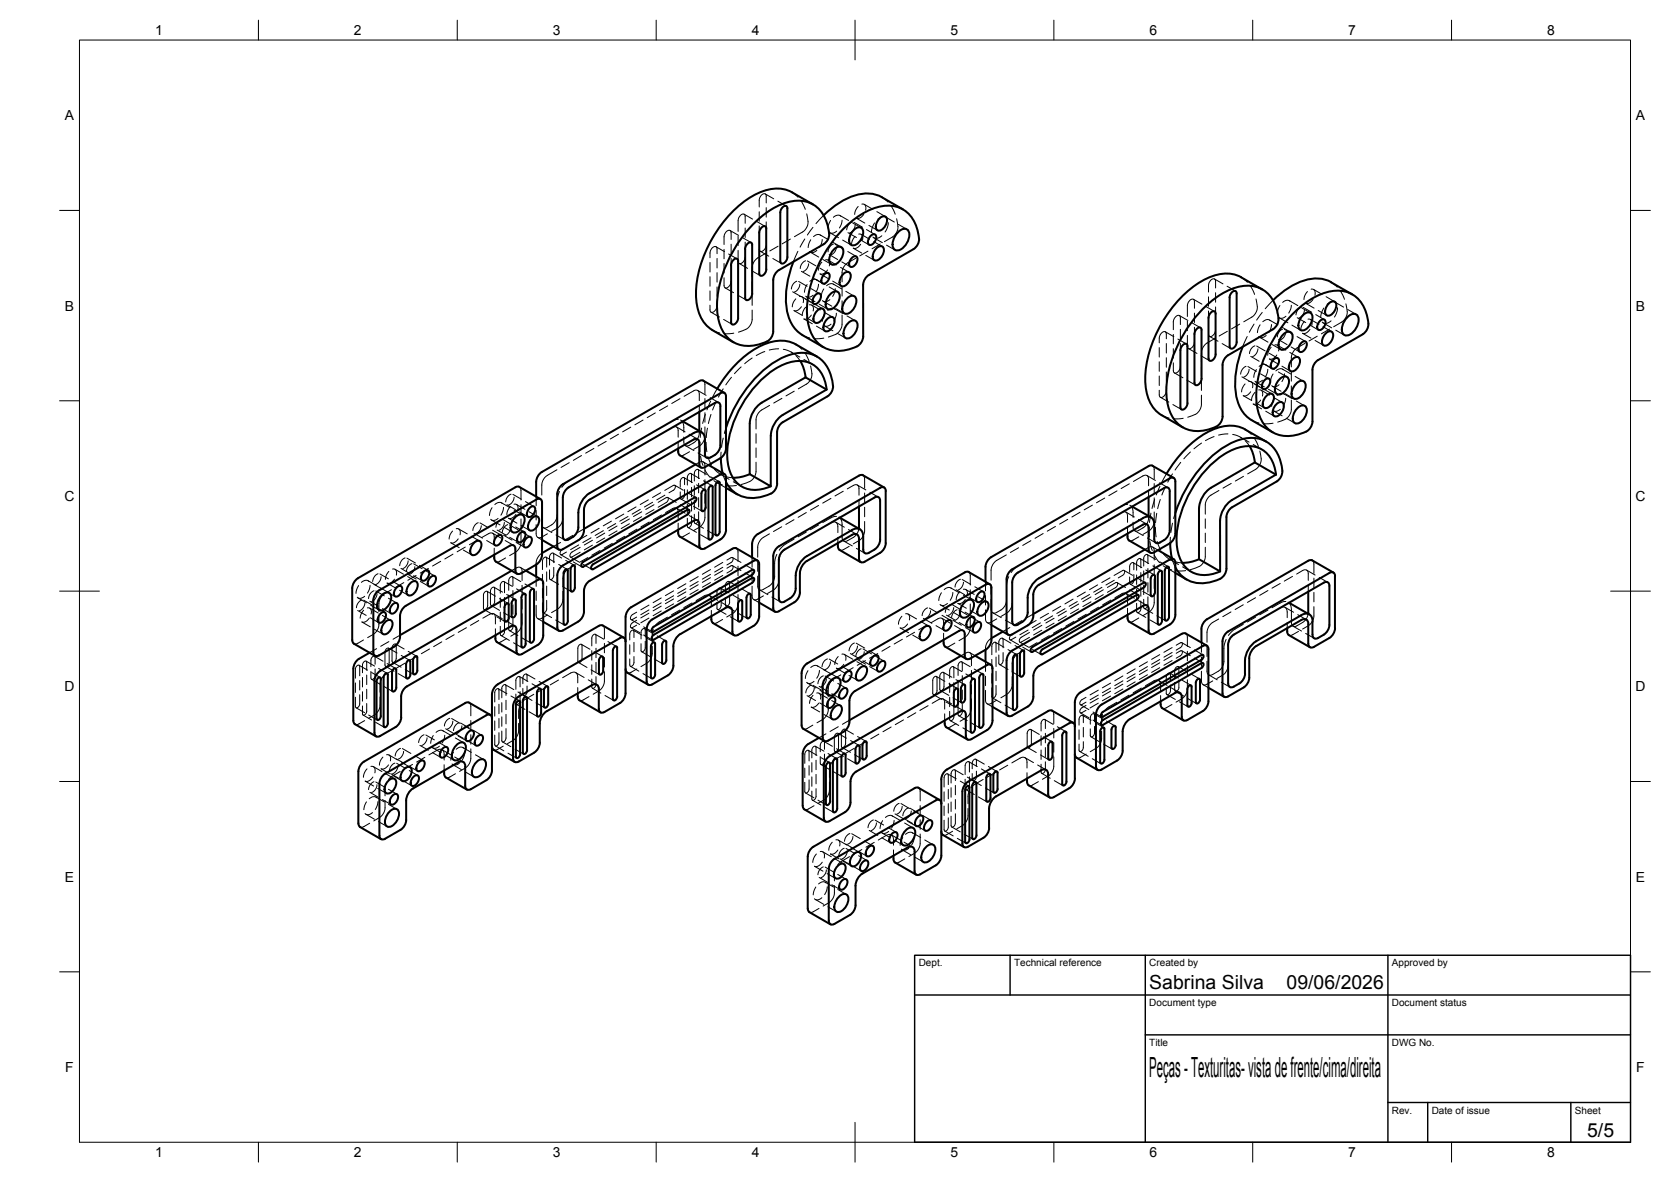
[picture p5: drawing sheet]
<svg xmlns="http://www.w3.org/2000/svg" width="420mm" height="297mm" viewBox="0 0 420 297" stroke-linecap="round" stroke-linejoin="round" font-family="sans-serif">
<defs><g id="words">
<text font-size="7" x="289" y="270.6">Peças - Texturitas- vista de frente/cima/direita</text>
<g font-size="4.9">
<text x="289" y="248.5">Sabrina Silva</text>
<text x="323.5" y="248.5">09/06/2026</text>
<text x="399.1" y="285.7">5/5</text>
</g>
<g font-size="3.5">
<text x="39" y="8.8">1</text>
<text x="89" y="8.8">2</text>
<text x="139" y="8.8">3</text>
<text x="189" y="8.8">4</text>
<text x="239" y="8.8">5</text>
<text x="289" y="8.8">6</text>
<text x="339" y="8.8">7</text>
<text x="389" y="8.8">8</text>
<text x="16.3" y="30.2">A</text>
<text x="411.3" y="30.2">A</text>
<text x="16.3" y="78">B</text>
<text x="411.3" y="78">B</text>
<text x="16.2" y="125.9">C</text>
<text x="411.2" y="125.9">C</text>
<text x="16.2" y="173.7">D</text>
<text x="411.2" y="173.7">D</text>
<text x="16.3" y="221.6">E</text>
<text x="411.3" y="221.6">E</text>
<text x="16.4" y="269.4">F</text>
<text x="411.4" y="269.4">F</text>
<text x="39" y="290.8">1</text>
<text x="89" y="290.8">2</text>
<text x="139" y="290.8">3</text>
<text x="189" y="290.8">4</text>
<text x="239" y="290.8">5</text>
<text x="289" y="290.8">6</text>
<text x="339" y="290.8">7</text>
<text x="389" y="290.8">8</text>
</g>
<g font-size="2.5">
<text x="231" y="242.9">Dept.</text>
<text x="255" y="242.9">Technical reference</text>
<text x="289" y="242.9">Created by</text>
<text x="350" y="242.9">Approved by</text>
<text x="289" y="252.8">Document type</text>
<text x="350" y="252.8">Document status</text>
<text x="289" y="262.9">Title</text>
<text x="350" y="262.9">DWG No.</text>
<text x="350" y="279.9">Rev.</text>
<text x="360" y="279.9">Date of issue</text>
<text x="396" y="279.9">Sheet</text>
</g>
</g></defs>
<!-- layer: Hidden -->
<g fill="none" stroke="#000" stroke-width=".25">
<path d="M183.6 57.9l2.1 1.2M185.6 59.3v2.4M186.7 59.7l2.2 1.3M187.1 53.8l2.1 1.3M187.4 56.1v-1.7a.65 .65 0 0 0-.6-.7 .65 .65 0 0 0-.7 .5l-.5 1v3M187.4 57.3v2.4M190.3 55.7l2.1 1.2M190.9 53.2v2.4M190.9 56.8v1.7M192.4 48.7l2.1 1.3M192.7 51v-1.7a.64 .64 0 0 0-.6-.7 .64 .64 0 0 0-.7 .5l-.5 1v1.9M192.7 52.2v2.4"/>
<path d="M192.7 55.8v1.7M195.6 50.6l2.1 1.2M199.1 48.3l1.6 1.3M201.4 50.5l1.1 2.1M202.8 53.7a3.9 3.9 0 0 1-.3 3.9l-.5 .6-2.3 1.3M204.4 57.1l-1.4 2M206.2 59l2.2 1.3M206.4 59.2a1.29 1.29 0 0 0-1.8 .3M207.1 54.1l-1.9 2.1M208.7 58.5l2.1 1.2M208.9 55.4l-.6 1.2-.1 .8M210.4 58.1a1.33 1.33 0 0 1-1.9 .2"/>
<path d="M211.2 54.2l2.2 1.2M211.4 54.3a1.3 1.3 0 0 0-1.9 .3M211.7 55.3l-.1 1-.5 1M213.2 58.5l2.1 1.2M214.2 55.8a2.18 2.18 0 0 0-1.3 2M214.4 56l2.1 1.2M214.7 55.9l2.2 1.2M215 59.4l-.7 1-.2 1M215 56.6a2.21 2.21 0 0 1-1.3 1.9M215.3 54.8l2.1 1.3M215.8 51.9l-.7 1-.2 1M215.9 58.8a.98 .98 0 0 1 1 .5 .98 .98 0 0 1 0 1.1"/>
<path d="M216.5 58.9l2.2 1.2M216.7 51.3a.99 .99 0 0 1 1 .5 .99 .99 0 0 1 0 1M217.2 53.9a1.68 1.68 0 0 1-1.8 .9M217.3 51.4l2.2 1.2M217.9 57.7l2.1 1.2M218.5 56.6l2.1 1.3M219.7 59.8l2.2 1.2M219.9 56l-.5 1.1-.3 1.3M220.5 53.2l2.1 1.2M221.7 59.3a1.53 1.53 0 0 1-2.2 .2M221.7 49.6l1.6 1.2M222.7 54.6l2.2 1.2"/>
<path d="M223 54.8a1.53 1.53 0 0 0-2.3 .3M223.4 56l-.3 1.3-.6 1M224 51.7l1.1 2.1M225.4 55a3.9 3.9 0 0 1-.3 3.9l-.7 .7-2 1.1M225.9 56.4l2.1 1.2M178.5 66v2.4M178.5 69.5v2.4M178.5 73.1v2.4M178.8 78.5l2.1 1.2M180 62l2.2 1.2M180.3 63.8v-1.2a.66 .66 0 0 0-.6-.7 .66 .66 0 0 0-.7 .5l-.4 .8-.1 1.6M180.3 75.7v1.2a1.32 1.32 0 0 1-1.7 1.4l-.1-1.6"/>
<path d="M180.3 64.9v2.4M180.3 68.5v2.4M180.3 72.1v2.4M182.1 69.8v2a.64 .64 0 0 0 .5 .6 .64 .64 0 0 0 .7-.5l.5-1.2M182.1 62.7v2.3M182.1 66.2v2.4M182.3 72.3l2.1 1.3M183.2 63.8l2.1 1.3M183.8 60.2v-1.7a.66 .66 0 0 0-.5-.7 .66 .66 0 0 0-.8 .5l-.4 1v2.2M183.8 61.4v2.4M183.8 64.9v1.8M185.5 74.2l2.1 1.2"/>
<path d="M185.6 62.9v2.7a.66 .66 0 0 0 .5 .7 .66 .66 0 0 0 .8-.5l.5-1.2M185.8 66.2l2.2 1.2M187.4 60.9v1.7M189 68l2.2 1.3M189.1 77.9v2.3a3.1 3.1 0 0 1-2.4 2.9l-1 .4M189.1 70.8v2.4M189.1 74.3v2.4M191.2 63.1l2.1 1.3M192.5 63.7l-2 1.1a3.1 3.1 0 0 0-1.4 2.5v2.3M192.7 61.5a1.48 1.48 0 0 1-1.6 1.6l-.2-.5M194.3 65l2.2 1.2M195.6 61.9l-2 1.2"/>
<path d="M198.7 60.1l-2 1.2M199.3 73.3l2.1 1.3M199.6 78l2.2 1.3M200.1 75.1l-.7 1-.2 1M200.3 70.7a2.18 2.18 0 0 0-1.3 1.9M200.6 63.2l-1.1 2.6M200.8 70.7l2.1 1.3M201 74.5a.98 .98 0 0 1 1 .5 .98 .98 0 0 1 0 1.1M201.1 71.4a2.21 2.21 0 0 1-1.4 2M201.5 77.1a1.62 1.62 0 0 1-1.8 .9M201.5 68.2l2.1 1.2M201.6 74.6l2.2 1.2"/>
<path d="M202.4 60.1l-1.2 2M202.5 75.1l2.1 1.3M202.6 65.5a2.18 2.18 0 0 0-1.4 2M202.6 77.2l-.7 1-.2 1M202.8 74.6l2.1 1.2M202.8 79.9l2.1 1.2M202.9 71.5l-.4 .8-.2 1.2M203 65.6l2.1 1.2M203.3 66.3a2.21 2.21 0 0 1-1.3 1.9M203.5 76.6a.98 .98 0 0 1 1 .5 .98 .98 0 0 1-.1 1.1M203.7 63.4l2.2 1.2M203.9 60.2l-.4 .8-.3 1.2"/>
<path d="M204 72.5l2.1 1.3M204 79.2a1.69 1.69 0 0 1-1.8 1M204.1 76.7l2.1 1.2M204.5 74.2a1.39 1.39 0 0 1-1.9 .2M204.7 70l2.1 1.2M204.8 76.4l2.1 1.2M205.3 70.3l2.1 1.2M205.4 62.9a1.31 1.31 0 0 1-1.9 .3M205.5 70.4a1.29 1.29 0 0 0-1.9 .3M205.8 71.4l-.2 1-.5 1M206 76.4l2.1 1.3M206.2 68.8l2.1 1.2"/>
<path d="M206.2 67.4l2.1 1.3M206.7 65.9l-.7 1-.2 1M206.7 60.2l-.1 1-.5 1M206.9 65.2l2.1 1.2M207 75.7l2.1 1.2M207.1 72.6l-.4 .8-.2 1.2M207.3 78.5l2.1 1.2M207.4 78.8l-.4 .8-.2 1.1M207.6 65.3a.96 .96 0 0 1 1 .5 .96 .96 0 0 1-.1 1M208.1 67.8a1.69 1.69 0 0 1-1.9 1M208.2 65.3l2.1 1.3M208.5 72.1l2.1 1.2"/>
<path d="M208.5 64l2.1 1.2M208.7 75.3a1.33 1.33 0 0 1-1.9 .2M209.4 70.6l2.1 1.3M209.4 60.9l2.1 1.2M209.5 71.4l2.1 1.2M209.5 61.3a2.18 2.18 0 0 0-1.3 2M209.7 71.6a1.31 1.31 0 0 0-1.9 .2M209.8 77.6l2.1 1.2M210 77.7a1.29 1.29 0 0 0-1.9 .3M210 61.4l2.1 1.2M210 72.5l-.2 1-.4 1M210.2 77.5l2.1 1.3"/>
<path d="M210.3 78.7l-.2 1-.5 1M210.3 62.1a2.15 2.15 0 0 1-1.3 1.9M211.3 67.2l2.2 1.2M211.7 65.8l2.1 1.2M211.7 79.2v2.3a3.1 3.1 0 0 1-2.4 2.9l-1 .3M211.7 72v2.4M211.7 75.6v2.4M211.9 60.3l2.1 1.3M212.7 73.2l2.1 1.3M213 79.4l2.1 1.2M213.2 63.2l2.1 1.2M214.5 62.4l2.2 1.2"/>
<path d="M215.2 64.9l-2.1 1.1a3 3 0 0 0-1.4 2.5v2.3M216.4 60.3l2.1 1.2M216.4 61.4a1.62 1.62 0 0 1-1.8 1M217.7 64.2l2.1 1.2M218.2 63.1l-2 1.2M219.7 60.7l2.1 1.3M221.3 61.3l-2 1.2M222.9 61.6l2.1 1.2M296.5 79.3l2.2 1.2M300.1 75.2l2.1 1.2M300.3 77.5v-1.7a.64 .64 0 0 0-.5-.7 .64 .64 0 0 0-.7 .5l-.5 1v2.9M300.3 78.7v2.4"/>
<path d="M303.2 77l2.2 1.3M303.9 74.6v2.4M303.9 78.2v1.7M305.4 70.1l2.1 1.2M305.6 72.4v-1.7a.65 .65 0 0 0-.5-.7 .65 .65 0 0 0-.7 .5l-.5 1v1.9M305.6 73.6v2.4M305.6 77.1v1.8M308.5 71.9l2.2 1.3M312.1 69.7l1.5 1.2M314.4 71.9l1 2.1M315.8 75.1a3.9 3.9 0 0 1-.3 3.9l-.5 .5-2.3 1.4M317.4 78.5l-1.4 1.9"/>
<path d="M320.1 75.5l-2 2.1M321.7 79.9l2.1 1.2M321.8 76.8l-.4 .7-.2 1.2M323.3 79.5a1.33 1.33 0 0 1-1.8 .2M324.2 75.6l2.1 1.2M324.4 75.7a1.3 1.3 0 0 0-1.9 .3M324.7 76.7l-.2 1-.5 1M326.2 79.8l2.1 1.3M327.2 77.2a2.18 2.18 0 0 0-1.3 1.9M327.3 77.4l2.2 1.2M327.7 77.2l2.1 1.3M328 77.9a2.21 2.21 0 0 1-1.4 2"/>
<path d="M328.3 76.2l2.1 1.2M328.7 73.3l-.6 1-.2 1M329.7 72.7a.99 .99 0 0 1 .9 .4 .99 .99 0 0 1 0 1.1M330.2 75.2a1.68 1.68 0 0 1-1.9 1M330.3 72.7l2.1 1.3M330.8 79.1l2.2 1.2M331.4 78l2.2 1.3M332.9 77.4l-.6 1.1-.2 1.3M333.4 74.6l2.2 1.2M334.7 70.9l1.6 1.3M335.7 76l2.1 1.2M335.9 76.2a1.53 1.53 0 0 0-2.2 .3"/>
<path d="M336.3 77.3l-.2 1.3-.6 1.1M337 73.1l1.1 2.1M338.4 76.4a3.9 3.9 0 0 1-.3 3.9l-.7 .6-2.1 1.2M338.9 77.8l2.1 1.2M172 99.6l2.4-1.4a.86 .86 0 0 1 1-.1 .86 .86 0 0 1 .4 .9v1.7M175.4 98.1l2.1 1.2M176.8 95.7l.4 .6v2.6M178.6 99.9l2.1 1.3M179.1 83l1.9 .7M180.3 97.7l-1.1 2M181.8 97.7l-1.1 2.1M181.9 80.3l2.2 1.2"/>
<path d="M183.9 94.8l-1.4 1.9M184.5 83.7l-2.4 .2M186.4 92.2l-1.7 1.7M189.1 90l-1.9 1.4M192.3 88.3l-2.2 1.1M195.8 87.7l-2.4 .3M197 87.8l2.2 .8M199 88.5l2.1 1.2M199.7 98.3l-2.1 1.2M200.1 86.5l1.5 1.3M200.1 89.4l1.1 1.3M201.7 84.2l1.9 .7"/>
<path d="M202.1 80.1l2.2 1.3M202.1 90.3l2.2 1.3M202.4 88.7l1.1 2.1M203.8 92a3.9 3.9 0 0 1-.3 3.9l-.5 .5-2.3 1.3M205.3 82l2.1 1.2M207.1 85l-2.3 .1M207.3 81.9l2.1 1.2M209 81.5a1.34 1.34 0 0 1-1.9 .2M210.5 83.7l2.1 1.2M291.5 87.4v2.3M291.5 90.9v2.4M291.5 94.5v2.4"/>
<path d="M291.8 99.8l2.1 1.3M293 83.4l2.1 1.2M293.3 85.1v-1.1a.65 .65 0 0 0-.6-.7 .65 .65 0 0 0-.7 .5l-.5 .8v1.6M293.3 97.1v1.1a1.3 1.3 0 0 1-1.7 1.5l-.1-1.6M293.3 86.3v2.4M293.3 89.9v2.4M293.3 93.5v2.3M295 91.2v1.9a.65 .65 0 0 0 .6 .7 .65 .65 0 0 0 .7-.5l.5-1.2M295 84v2.4M295 87.6v2.4M295.3 93.7l2.1 1.2M296.2 85.2l2.1 1.2"/>
<path d="M296.8 81.6v-1.7a.64 .64 0 0 0-.6-.7 .64 .64 0 0 0-.7 .5l-.5 1v2.2M296.8 82.8v2.3M296.8 86.3v1.7M298.4 95.5l2.2 1.3M298.6 84.3v2.7a.66 .66 0 0 0 .5 .7 .66 .66 0 0 0 .7-.5l.5-1.2M298.6 80.7v2.4M298.8 87.6l2.2 1.2M299.7 81.1l2.1 1.3M300.3 82.2v1.8M302 89.4l2.1 1.2M302.1 99.3v2.3a3.1 3.1 0 0 1-2.4 2.9l-1.1 .3M302.1 92.2v2.3"/>
<path d="M302.1 95.7v2.4M304.1 84.5l2.2 1.3M305.5 85l-2 1.2a3.2 3.2 0 0 0-1.4 2.5v2.3M305.6 82.9v.2a1.42 1.42 0 0 1-1.5 1.4l-.2-.5M307.3 86.3l2.1 1.3M308.6 83.3l-2.1 1.1M311.7 81.5l-2.1 1.2M312.3 94.7l2.1 1.2M312.6 99.4l2.1 1.3M313.1 96.5l-.7 1-.2 1M313.3 92.1a2.18 2.18 0 0 0-1.3 1.9M313.6 84.6l-1.2 2.6"/>
<path d="M313.8 92.1l2.1 1.2M314 95.9a.99 .99 0 0 1 1 .5 .99 .99 0 0 1-.1 1M314.1 92.8a2.21 2.21 0 0 1-1.4 1.9M314.5 98.5a1.68 1.68 0 0 1-1.8 .9M314.5 89.6l2.1 1.2M314.6 96l2.1 1.2M315.3 81.4l-1.2 2.1M315.4 96.5l2.2 1.3M315.5 86.9a2.18 2.18 0 0 0-1.3 2M315.6 98.6l-.7 1-.2 1M315.8 96l2.1 1.2M315.9 92.9l-.4 .7-.2 1.2"/>
<path d="M316 87l2.1 1.2M316.3 87.7a2.21 2.21 0 0 1-1.4 1.9M316.5 98a.99 .99 0 0 1 1 .5 .99 .99 0 0 1-.1 1M316.7 84.7l2.1 1.3M316.8 81.6l-.4 .8-.2 1.2M316.9 93.9l2.2 1.3M317.1 98.1l2.1 1.2M317.4 95.6a1.34 1.34 0 0 1-1.8 .2M317.6 91.4l2.2 1.2M317.8 97.8l2.1 1.2M318.3 91.7l2.1 1.2M318.4 84.3a1.34 1.34 0 0 1-1.9 .3"/>
<path d="M318.5 91.8a1.29 1.29 0 0 0-1.9 .3M318.8 92.8l-.2 1-.5 1M318.9 97.8l2.2 1.2M319.2 90.2l2.1 1.2M319.2 88.8l2.1 1.2M319.2 80.4l2.1 1.2M319.4 80.6a1.29 1.29 0 0 0-1.9 .2M319.6 87.3l-.6 1-.3 1M319.7 81.6l-.2 .9-.5 1M319.9 86.6l2.1 1.2M320 97.1l2.1 1.2M320.1 94l-.4 .7-.3 1.3"/>
<path d="M320.3 99.9l2.1 1.2M320.5 86.7a.98 .98 0 0 1 1 .4 .98 .98 0 0 1 0 1.1M321 89.2a1.68 1.68 0 0 1-1.8 1M321.2 86.7l2.1 1.3M321.4 93.5l2.2 1.2M321.5 85.4l2.1 1.2M321.6 96.7a1.33 1.33 0 0 1-1.8 .2M322.3 92l2.2 1.3M322.4 82.2l2.1 1.3M322.5 92.8l2.1 1.2M322.5 82.7a2.18 2.18 0 0 0-1.3 2M322.7 92.9a1.32 1.32 0 0 0-1.9 .3"/>
<path d="M322.7 98.9l2.2 1.3M323 99.1a1.32 1.32 0 0 0-1.9 .3M323 82.8l2.1 1.2M323 93.9l-.2 1-.5 1M323.1 98.9l2.2 1.3M323.3 83.4a2.2 2.2 0 0 1-1.4 2M324.3 88.6l2.2 1.2M324.6 87.2l2.2 1.2M324.7 93.4v2.4M324.7 97v2.3M324.8 81.7l2.2 1.3M325.6 94.6l2.2 1.2"/>
<path d="M326.1 84.6l2.2 1.2M327.5 83.7l2.1 1.3M328 80.8l-.7 1-.2 1M328.1 86.3l-2 1.1a3.2 3.2 0 0 0-1.4 2.5v2.3M328.9 80.2a.99 .99 0 0 1 1 .5 .99 .99 0 0 1-.1 1.1M329.4 81.7l2.1 1.2M329.4 82.8a1.68 1.68 0 0 1-1.8 1M329.5 80.3l2.1 1.2M330.7 85.6l2.1 1.2M331.2 84.5l-2.1 1.2M332.7 82.1l2.1 1.2M332.7 81.1l2.1 1.3"/>
<path d="M334.3 82.7l-2 1.2M334.7 80.6a1.53 1.53 0 0 1-2.3 .3M335.9 83l2.1 1.2M140 118.1l-2.4 1.4a3 3 0 0 0-1.4 2.4v2.5M143.1 116.3l-2 1.2M146.2 114.5l-2 1.2M149.3 112.7l-2 1.2M152.4 110.9l-2.1 1.2M155.5 109.1l-2.1 1.2M158.6 107.3l-2.1 1.2M161.7 105.6l-2.1 1.2M164.8 103.8l-2.1 1.2"/>
<path d="M167.9 102l-2.1 1.2M169.1 107.4a.86 .86 0 0 1 1-.1 .86 .86 0 0 1 .4 .9v1.7M170.1 107.3l2.2 1.2M170.5 111.1v1.6M170.5 105.4l-1.4 .4M171 100.2l-2.1 1.2M171.1 105.6l.6 .3M171.5 106l.4 1v1.6M172.4 112l2.1 1.2M173.3 109.1l2.1 1.3M173.4 113.5l-1.7 1-.8-.1M173.7 119l2.2 1.2"/>
<path d="M174.9 116.7l.9-.5a.87 .87 0 0 1 1-.1 .87 .87 0 0 1 .4 .9v2.4M175.5 118l2.1 1.2M175.5 113.8l2.2 1.2M175.8 108.3a3.2 3.2 0 0 1-1.4 3l-1 .6a.86 .86 0 0 1-1.1 .1 .86 .86 0 0 1-.4-.9v-1.3M175.8 101.9v1.6M176 111.1v2.4M176.1 114.7l.7 2.3M176.4 107.6l-.3 2.3M176.8 116.1l1.4 .8M177.2 118.1l1.4 1.9M177.2 107.3v2.4a3.2 3.2 0 0 1-1.4 2.4l-1.4 .8M177.2 100.1v2.4"/>
<path d="M177.2 103.7v2.4M177.4 104.1l-.7 2.3M177.5 111.2l.2 2.3M177.9 107.6l-.3 2.4M178 114.7l.9 2.2M178.7 119.8l2.1 1.2M178.7 100.8l-.9 2.2M178.8 104.1l-.7 2.3M179.6 117.8l.7 .8 1.1 .7M180.1 100.8l-.9 2.2M181.2 119.2l2.1 1.3M181.3 113.6v1.5"/>
<path d="M181.7 118.9l.8 2.3M181.8 110.1l-.4 2.3M182.5 119.8l1.8 .3M182.5 107.5l-.4 1.4M190.1 116.1v2.4a3.2 3.2 0 0 1-2.5 2.9l-1.3 .4M190.1 109v2.4M190.1 112.6v2.4M193.5 101.9l-2 1.1a3.1 3.1 0 0 0-1.4 2.5v2.3M196.6 100.1l-2.1 1.2M217 119.4l.4 .7v2.6M288.4 119.5l2.1 1.2M289.8 117.1l.4 .6v2.6"/>
<path d="M292.1 104.3l1.8 .8M293.3 119.1l-1.1 2M294.8 119.1l-1.2 2.1M294.9 101.7l2.2 1.2M296.9 116.2l-1.4 1.9M297.5 105.1l-2.4 .1M299.3 113.6l-1.6 1.7M302.1 111.3l-1.9 1.5M305.3 109.7l-2.2 1M308.8 109l-2.4 .4M309.9 109.2l1.1 .2 1.1 .6M311.9 109.9l2.2 1.2"/>
<path d="M312.7 119.7l-2.1 1.2M313.1 107.9l1.5 1.3M313.1 110.8l1.1 1.3M314.7 105.6l1.8 .7M315.1 101.5l2.1 1.3M315.1 111.7l2.1 1.2M315.4 110.1l1 2.1M315.8 101.2l2.1 1.3M316.8 113.4a3.9 3.9 0 0 1-.3 3.8l-.8 .7-2 1.2M317 100.5a1.68 1.68 0 0 1-1.8 1M318.3 103.3l2.1 1.3M320.1 106.3l-2.4 .2"/>
<path d="M320.3 103.3l2.1 1.2M320.4 100.2l-.6 1.2-.1 .7M321.9 102.9a1.35 1.35 0 0 1-1.9 .2M323.3 100.1l-.2 1-.5 1M323.4 105.1l2.2 1.2M324.7 100.5v2.4a3.4 3.4 0 0 1-3.3 3.1l-.1 .1M325.9 100.8l2.2 1.2M113.3 136.4l2.2 1.2M113.8 133.5l-.7 1-.2 1M113.9 139.3l-2.1 1.2M114.7 132.9a.98 .98 0 0 1 1 .4 .98 .98 0 0 1 0 1.1M115.2 135.4a1.68 1.68 0 0 1-1.8 1"/>
<path d="M115.3 132.9l2.2 1.3M116.5 138.2l2.1 1.3M117 137.5l-2.1 1.2M118.5 134.8l2.1 1.2M119.2 134l2.1 1.2M120.1 135.7l-2.1 1.2M120.2 131.4a2.18 2.18 0 0 0-1.3 1.9M120.7 131.4l2.1 1.2M121 132.1a2.21 2.21 0 0 1-1.3 2M121.1 135.1l1.8-1a.85 .85 0 0 1 1-.1 .85 .85 0 0 1 .4 .9v1.7M122.4 135.8l2.1 1.3M123.6 130.7l2.1 1.2"/>
<path d="M123.7 127.6l-.4 .7-.2 1.2M123.9 133.3l2.1 1.2M123.9 134l2.1 1.2M124.3 137.8v1.6M125 133.2l2.1 1.2M125.2 130.3a1.33 1.33 0 0 1-1.8 .2M126 130.6a2.18 2.18 0 0 0-1.3 1.9M126.1 126.4l2.1 1.2M126.3 126.5a1.32 1.32 0 0 0-1.9 .3M126.5 130.6l2.2 1.2M126.6 127.5l-.2 1-.5 1M126.6 134.5l2.1 1.2"/>
<path d="M126.7 132.5l2.2 1.2M126.8 131.3a2.2 2.2 0 0 1-1.3 2M127 135.8l2.2 1.3M127.5 126.8l2.1 1.3M127.7 131.9a2.18 2.18 0 0 0-1.4 1.9M127.8 130.2l2.2 1.3M128.1 131.9l2.1 1.2M128.2 135l2.1 1.3M128.3 127.3l-.6 1-.3 1M128.4 132.6a2.21 2.21 0 0 1-1.3 1.9M128.5 124.2a2.18 2.18 0 0 0-1.4 1.9M129 124.2l2.1 1.3"/>
<path d="M129.2 126.7a.98 .98 0 0 1 1 .5 .98 .98 0 0 1 0 1M129.3 124.9a2.21 2.21 0 0 1-1.4 2M129.3 128.2l2.1 1.2M129.7 132.4l2.1 1.3M129.7 129.3a1.68 1.68 0 0 1-1.8 .9M129.8 136.3l2.1 1.2M129.9 126.8l2.1 1.2M130.6 122.4l.3 .3 .1 .6v2.4M130.6 128.7l2.2 1.2M131 134v2.3a3.2 3.2 0 0 1-1.4 2.5l-1.5 .8M131 126.8v2.4M131 130.4v2.4"/>
<path d="M131 132.1l2.2 1.2M131.3 133.7l2.1 1.3M132.1 126.1l2.2 1.2M133 128.6l2.1 1.2M134.8 131.9v2.2a.87 .87 0 0 0 .4 1 .87 .87 0 0 0 1-.1l1.4-.9M134.8 124.8v2.3M134.8 128.3v2.4M135.2 135.1l1.1 .6M136.2 129.2v2.5a.86 .86 0 0 0 .4 .9 .86 .86 0 0 0 1-.1l1.1-.6a3.1 3.1 0 0 0 1.4-2.5M136.2 125.6v2.4M136.3 139a3.2 3.2 0 0 0-1.5 2.9M136.6 132.6l2.2 1.2"/>
<path d="M139.1 139l2.1 1.2M139.8 134.4l2.1 1.3M140.7 123.5l-.6 2.3M140.9 136.3l-1.7 1M141 139.4l2.1 1.2M141.5 138a.77 .77 0 0 0-.6 .6 .77 .77 0 0 0 .3 .8l1.2-.7M141.5 130.3a3 3 0 0 1-1.4 2.4l-1.4 .8M142.9 120.9l-.8 .6-.8 1M144 134.5l-2 1.2M145.5 136.9l-2 1.2M145.9 137.5l-2.2 1.3-.4 .8a.33 .33 0 0 0 .1 .4 .33 .33 0 0 0 .4 0l2.1-1.2M146.8 132.9l-1.7 1"/>
<path d="M147.6 134.5l-2.2 1.3M148.6 135.2l-2 1.1M149 135.8l-2.1 1.2M149 137l-2.1 1.2M150.6 132.8l-2 1.1M150.9 138.3l-2.1 1.2M151.7 133.4l-2.1 1.2M152.1 134l-2.1 1.2M152.1 135.2l-2.1 1.2M153.7 131l-2 1.2M154 136.6l-2.1 1.1M154.8 131.6l-2.1 1.2"/>
<path d="M155.2 132.2l-2.1 1.2M155.2 133.4l-2.1 1.2M156.8 129.2l-2 1.2M157.1 134.8l-2.1 1.2M157.9 129.8l-2.1 1.2M158.3 130.4l-2.1 1.2M158.3 131.6l-2.1 1.2M159.9 127.4l-2 1.2M160.1 133l-2 1.2M161 128l-2.1 1.2M161.4 128.6l-2.1 1.2M161.4 129.8l-2.1 1.2"/>
<path d="M163 125.6l-2 1.2M163.2 131.2l-2 1.2M164.1 126.2l-2.1 1.2M164.4 126.8l-2 1.2M164.4 128.1l-2 1.2M165.5 126.2l2-1.1a.43 .43 0 0 1 .6 .1 .43 .43 0 0 1-.2 .6l-.3 .4-2.1 1.3M166.1 123.8l-2 1.2M166.3 129.4l-2 1.2M167.2 123.2l2.1-1.2a.43 .43 0 0 1 .5 .2 .43 .43 0 0 1-.1 .5l-.3 .5-1.2 .6M167.2 124.4l-2.1 1.2M167.4 128.8l1.7-1a.85 .85 0 0 1 1-.1 .85 .85 0 0 1 .4 .9v1.7M167.9 125l2.1 1.2"/>
<path d="M169.7 121.9l2.1 1.3M170.1 127.7l2.2 1.3M170.5 131.5v1.6M171.1 126.8l2.1 1.3M171.2 125.4l2.2 1.2M172 120l2.1 1.2M172.1 123v1.4l-.4 .9a.36 .36 0 0 1-.4 .1 .36 .36 0 0 1-.3-.3v-1.5M172.1 121.8v-1.4a.44 .44 0 0 0-.4-.4 .44 .44 0 0 0-.4 .4l-.3 .6v1.4M172.8 123.1v2.4M172.8 126.7v2.4M172.8 123.8l2.2 1.2M173 132.6l2.1 1.2"/>
<path d="M173.3 129.5l2.1 1.3M173.4 133.9l-1.7 1h-.8M173.9 129.6v2.1l-.5 .8a.33 .33 0 0 1-.4 .1 .33 .33 0 0 1-.2-.4v-2M173.9 121.3v-2a.46 .46 0 0 0-.5-.4 .46 .46 0 0 0-.4 .6l-.2 2.4M173.9 122.5v2.4M173.9 126.1v2.3M174.4 127.2l2.1 1.3M174.6 122.1v2.4M174.6 125.7v2.3M174.8 131.5l2.1 1.3M175.1 121.8l2.2 1.3M175.7 128.6l-.1 2.2-.4 .7a.34 .34 0 0 1-.4 0 .34 .34 0 0 1-.2-.3v-2"/>
<path d="M175.7 120.3v-2a.44 .44 0 0 0-.5-.4 .44 .44 0 0 0-.4 .4l-.2 .6v2M175.7 121.5v2.4M175.7 125v2.4M176.1 134.4l2.2 1.2M176.9 120.8l2.1 1.3M177.2 127.7v2.4a3.2 3.2 0 0 1-1.4 2.4l-1.4 .8M177.2 120.6v2.3M177.2 124.1v2.4M177.9 133.4l2.1 1.2M179.5 120.8l2.1 1M180.1 121.2l2.4 1.4M184.4 121.1l2.1 1.2"/>
<path d="M185.2 137.8l.3 .7 .1 2.6M185.2 122l-2.4 .1M193.5 134.2l-1.6 .9a3.2 3.2 0 0 0-1.4 2.4v2.5M195.3 139.3l-.5 1.8v3.8a3.2 3.2 0 0 1-1.4 2.4l-1.5 .8a.86 .86 0 0 1-1 .1 .86 .86 0 0 1-.4-.9v-2.5M196.1 139.8l-.3 1.2M196.6 132.4l-2.1 1.2M197.6 137.9l-.9 .8M199.6 135.5a9.5 9.5 0 0 0-3.2 2.2l-.5 .6M199.6 130.6l-2 1.2M202.7 128.8l-2 1.2M202.7 133.7l-2 1.2M205.8 127l-2 1.2"/>
<path d="M205.8 131.9l-2 1.2M208.9 131.4a1.07 1.07 0 0 1 1.3-.2 1.07 1.07 0 0 1 .5 1.2v1.4M208.9 125.3l-2 1.1M210.2 131.2l2.1 1.3M210.3 129.8l-1 .1-2.4 1.4M210.7 135v1.5M210.9 129.9l.2 .2M211.3 130.4l.4 .9v3.8a.87 .87 0 0 0 .5 .9 .87 .87 0 0 0 .9-.1l1.5-.8a3.3 3.3 0 0 0 1.4-2.2M212 123.5l-2 1.1M212.2 136l2.1 1.2M213 122.9l1.6-.9a.86 .86 0 0 1 1-.1 .86 .86 0 0 1 .4 .9v1.6M213.3 133.1l2.2 1.2"/>
<path d="M213.5 137.3l-1.7 .9h-.7M215.3 137.8l2.2 1.2M215.6 121.9l2.1 1.2M216 125.6v1.7M217.4 131v2.4a3.2 3.2 0 0 1-1.4 2.5l-1.5 .8M217.4 123.9v2.4M217.4 127.5v2.4M218.7 123.7l2.2 1.3M253 139.5l-2.4 1.3a3.2 3.2 0 0 0-1.4 2.5v2.5M256.1 137.7l-2.1 1.1M259.2 135.9l-2 1.2M262.3 134.1l-2.1 1.2"/>
<path d="M265.4 132.3l-2.1 1.2M268.5 130.5l-2.1 1.2M271.6 128.7l-2.1 1.2M274.7 126.9l-2.1 1.2M277.8 125.2l-2.1 1.2M280.9 123.4l-2.1 1.2M282.1 128.8a.86 .86 0 0 1 1-.1 .86 .86 0 0 1 .4 .9v1.7M283.1 128.7l2.1 1.2M283.5 126.8l-1.4 .4M283.5 132.4v1.7M284 121.6l-2.1 1.2M284.1 127l.6 .3"/>
<path d="M284.5 127.4l.4 .9v1.7M285 121l2.4-1.4a.86 .86 0 0 1 1-.1 .86 .86 0 0 1 .4 .9v1.7M285.3 133.4l2.2 1.2M286.3 130.5l2.1 1.2M286.3 134.9l-1.6 .9h-.8M287.9 138.1l.9-.5a.86 .86 0 0 1 1-.1 .86 .86 0 0 1 .4 .9v2.3M288.5 139.4l2.1 1.2M288.5 135.2l2.1 1.2M288.8 129.7a3.1 3.1 0 0 1-1.4 3l-1.1 .6a.86 .86 0 0 1-1 .1 .86 .86 0 0 1-.4-.9v-1.3M288.8 123.3v1.6M288.9 132.5l.1 2.4M289.1 136.1l.6 2.3"/>
<path d="M289.4 129l-.4 2.3M289.8 137.5l1.4 .7M290.2 139.5l1.4 1.9M290.2 128.7v2.3a3.2 3.2 0 0 1-1.4 2.5l-1.4 .8M290.2 121.5v2.4M290.2 125.1v2.4M290.3 125.5l-.6 2.3M290.5 132.5l.2 2.4M290.9 129l-.3 2.3M291 136.1l.9 2.2M291.5 121.3l2.2 1.3M291.7 122.2l-1 2.2"/>
<path d="M291.7 125.5l-.6 2.3M292.6 139.2l1.8 1.5M293.1 122.2l-1 2.2M294.3 135l-.1 1.5M294.8 131.5l-.4 2.3M295.5 128.9l-.4 1.4M303.1 137.5v2.4a3.1 3.1 0 0 1-2.5 2.9l-1.3 .4M303.1 130.4v2.4M303.1 134v2.3M306.5 123.3l-2 1.1a3.2 3.2 0 0 0-1.4 2.5v2.3M309.6 121.5l-2.1 1.2M89.9 153.4l2.2 1.3"/>
<path d="M90 150.3l2.2 1.2M90.2 147.2l-.6 1.1-.1 .8M91 156.3l2.1 1.2M91 150.8a2.25 2.25 0 0 0-1.4 1.9M91.4 153.4l-.6 1-.2 1M91.4 150.8l2.2 1.2M91.7 149.8a1.33 1.33 0 0 1-1.9 .3M91.7 151.5a2.21 2.21 0 0 1-1.3 2M92.4 152.8a.98 .98 0 0 1 .9 .4 .98 .98 0 0 1 0 1.1M92.5 145.9l2.2 1.3M92.7 146.1a1.32 1.32 0 0 0-1.8 .3M92.9 155.3a1.62 1.62 0 0 1-1.9 1"/>
<path d="M93 151.1l2.1 1.2M93 152.8l2.1 1.3M93 147.1l-.1 1-.5 .9M93.1 155.2l2.1 1.3M93.2 152.1l2.1 1.2M94 146.8l2.2 1.3M94 148.5a2.25 2.25 0 0 0-1.3 1.9M94.1 158.1l2.2 1.2M94.5 148.5l2.1 1.2M94.6 152.7l2.2 1.2M94.8 149.2a2.27 2.27 0 0 1-1.4 2M95.1 144.2a2.18 2.18 0 0 0-1.4 1.9"/>
<path d="M95.3 154.9v2.1a3.1 3.1 0 0 1-1.4 2.4l-1.5 .8M95.5 144.2l2.2 1.3M95.7 147.8l2.1 1.2M95.8 144.9a2.21 2.21 0 0 1-1.3 2M96.1 154.7l2.2 1.2M96.2 152.9l2.1 1.3M97.2 148.7l2.1 1.2M97.3 146.5l2.1 1.3M97.7 150.3l2.1 1.3M97.8 143.6l-.7 1-.2 1M98.4 148.2l-1.7 1a3.2 3.2 0 0 0-1.4 2.4v2.1M98.7 146.1l2.1 1.2"/>
<path d="M98.7 143a.97 .97 0 0 1 1 .5 .97 .97 0 0 1 0 1M99.2 145.5a1.68 1.68 0 0 1-1.8 1M99.3 143.1l2.2 1.2M100.5 148.3l2.1 1.3M100.6 159.6l-1.8 1M100.8 142.8l2.2 1.3M101.5 146.4l-2 1.2M101.9 140.2a2.18 2.18 0 0 0-1.4 2M102.3 140.3l2.2 1.2M102.5 144.9l2.1 1.2M102.5 144.3l2.1 1.2M102.6 140.9a2.15 2.15 0 0 1-1.3 2"/>
<path d="M103.6 141.7a2.16 2.16 0 0 0-1.4 1.9M104 144.7l2.1 1.2M104 141.7l2.2 1.2M104.3 142.4a2.21 2.21 0 0 1-1.3 1.9M104.6 144.6l-2 1.2M105.5 142.1l2.1 1.2M105.7 146.1l2.1 1.2M107.2 143.5l2.1 1.3M107.7 142.8l-2 1.2M110.8 141.1l-2 1.1M114.2 159.5l-2.1 1.2M117.3 157.7l-2.1 1.2"/>
<path d="M120.4 155.9l-2.1 1.2M121.4 155.3l1.7-.9a.86 .86 0 0 1 1-.2 .86 .86 0 0 1 .5 1v1.6M121.7 153.2l2.1 1.2M121.9 148.8v-.1a.36 .36 0 0 1 .5-.1 .36 .36 0 0 1 .2 .3v3.3l-.5 .9a.33 .33 0 0 1-.4 .1 .33 .33 0 0 1-.1-.4v-3.4zM122.4 148.6l2.2 1.2M123.5 152.1l2.1 1.3M123.6 147.8l.3-.2a.31 .31 0 0 1 .4 0 .31 .31 0 0 1 .1 .3v3.4l-.5 .8a.34 .34 0 0 1-.4 .1 .34 .34 0 0 1-.2-.4v-3.3zM124.1 154.2l2.2 1.3M124.2 147.6l2.2 1.2M124.6 158v1.6M124.9 155l2.1 1.2M125.6 150.4l2.2 1.3"/>
<path d="M125.8 150.2v2.4M125.8 153.8v2.4M125.9 159.7l2.2 1.2M126.6 154l2.2 1.2M126.7 146.1l2.1 1.3M126.9 155.9v2.8a.64 .64 0 0 1-.3 .8 .64 .64 0 0 1-.8 0v-2.1M126.9 149v-2.5a.46 .46 0 0 0-.6-.4 .46 .46 0 0 0-.4 .5l-.1 2.5M126.9 150.1v2.5M127.1 140.2l-1.6 .9h-.8M127.3 156.1l2.2 1.2M127.4 149.4l2.1 1.2M127.9 155.3v2.8a.44 .44 0 0 0 .4 .4 .44 .44 0 0 0 .5-.4l.2-.5v-2"/>
<path d="M127.9 149.5v2.5M128.1 158.5l2.1 1.2M128.7 143.4l1.2-.7a.86 .86 0 0 1 1-.1 .86 .86 0 0 1 .4 .9v2.4M128.8 144.9l2.2 1.3M129 147.2v-1.9a.42 .42 0 0 0-.5-.4 .42 .42 0 0 0-.4 .4l-.2 .6v2.4M129 148.4v2.4M129 152v2.4M129.9 148l2.1 1.2M130.9 142.6l1.3 .8M131.3 154.2v2.4a3.2 3.2 0 0 1-1.4 2.5l-1.5 .8M131.3 147.1v2.4M131.3 150.7v2.3"/>
<path d="M132 146.8l2.1 1.2M134.8 152.1v2.4a.86 .86 0 0 0 .4 1 .86 .86 0 0 0 1-.1l1.4-.9M134.8 144.9v2.4M134.8 148.5v2.4M135.2 155.5l1.4 .8M136.4 144.3v2.4M136.4 147.9v2.4M136.6 154l2.1 1.2M137.3 140l2.1 1.3M137.5 142.5v-2.1a.42 .42 0 0 0-.5-.4 .42 .42 0 0 0-.4 .4l-.2 .6v2.1M137.5 150.9v2.2l-.4 .7a.36 .36 0 0 1-.4 .2 .36 .36 0 0 1-.3-.4v-2.1M137.5 143.7v2.4"/>
<path d="M137.5 147.3v2.4M138.3 145.6l2.2 1.2M139.2 142.6v2.2l-.5 .8a.31 .31 0 0 1-.4 0 .31 .31 0 0 1-.1-.3v-2.1M139.2 141.4v-2.1a.42 .42 0 0 0-.4-.4 .42 .42 0 0 0-.4 .4l-.2 .5v2.2M139.7 155.8l2.2 1.2M140.5 141.8l2.1 1.3M141.5 147.4l2.1 1.3M141.5 148.6v2.1a3.2 3.2 0 0 1-1.4 2.4l-1.4 .9M142.2 140.8l2.2 1.3M143.4 140l2.2 1.2M144.1 141.2l2.2 1.2M144.7 141.9l-1.8 1a3.1 3.1 0 0 0-1.4 2.5v2"/>
<path d="M146.6 141.8l2.2 1.3M147.8 140.1l-2.1 1.2M149.7 159.4l2.1 1.2M151.6 157.2l.4 .7v2.6M158.7 155.7l2.1 1.2M158.7 157.7l2.1 1.3M159.3 158.4l2.1 1.2M160.1 153.8l-1.2 .8-.4 .7a.33 .33 0 0 0 .1 .4 .33 .33 0 0 0 .4 0l1.1-.6M160.1 155.9l-1.1 .6a.65 .65 0 0 0-.5 .6 .65 .65 0 0 0 .5 .7l1.1-.7M161.8 157.5l2.2 1.3M161.8 159.6l2.2 1.2M162.1 158l2.1 1.2"/>
<path d="M162.2 160v-1.8a.58 .58 0 0 0-.7-.1 .58 .58 0 0 0-.3 .6v1.9M163.2 152.1l-2.1 1.2M163.2 153.3l-2.1 1.2M163.2 155.3l-2.1 1.2M163.2 154.1l-2.1 1.2M164.3 158.1l-.1 .1a6 6 0 0 0-.2 3M165.2 159.8l2.2 1.2M166.3 150.3l-2.1 1.2M166.3 151.5l-2.1 1.2M166.3 153.5l-2.1 1.2M166.3 152.3l-2.1 1.2M167.8 155.1l-2.3 1.4-.7 .6"/>
<path d="M169.4 148.5l-2.1 1.2M169.4 149.7l-2.1 1.2M169.4 151.8l-2.1 1.1M169.4 150.5l-2.1 1.2M170.9 153.3l-2.1 1.2M172.5 146.7l-2.1 1.2M172.5 147.9l-2.1 1.2M172.5 150l-2.1 1.2M172.5 148.7l-2.1 1.2M174 151.5l-2.1 1.2M175 150.9l2.1-1.2a1.09 1.09 0 0 1 1.2-.1 1.09 1.09 0 0 1 .6 1.2v1.4M175.6 144.9l-2.1 1.2"/>
<path d="M175.6 146.1l-2.1 1.2M175.6 148.2l-2.1 1.2M175.6 146.9l-2.1 1.3M178.3 149.6l2.2 1.3M178.6 143.1l-2 1.2M178.6 144.3l-2 1.2M178.6 146.4l-2 1.2M178.6 145.2l-2 1.2M178.9 153.4v1.4M180.4 153.1l2.2 1.3M181.2 147.8l2.1 1.2M181.3 150.8v1.5l-.3 .7a.36 .36 0 0 1-.5 .2 .36 .36 0 0 1-.2-.4v-1.4"/>
<path d="M181.3 149.5v-1.4a.42 .42 0 0 0-.4-.4 .42 .42 0 0 0-.4 .4l-.2 .5v1.6M181.5 151.5l2.1 1.2M181.7 155.7l-1.7 .9h-.7M181.7 141.3l-2 1.2M181.7 142.6l-2 1.1M181.7 144.6l-2 1.2M181.7 143.4l-2 1.2M182.5 152.3l2.2 1.3M182.8 140.7l1-.5a.43 .43 0 0 1 .6 .1 .43 .43 0 0 1-.2 .6l-.4 .5-1 .6M182.8 142.8l1-.6a.47 .47 0 0 1 .6 .2 .47 .47 0 0 1-.2 .7l-1.4 .9M183.3 146.1l2.1 1.3M183.5 149.5v2l-.5 .8a.33 .33 0 0 1-.4 0 .33 .33 0 0 1-.2-.3v-1.9"/>
<path d="M183.5 148.3v-1.8a.42 .42 0 0 0-.5-.4 .42 .42 0 0 0-.4 .4l-.2 .5v1.9M183.6 155l2.1 1.2M184.2 140.1l2.1 1.2M184.2 142.2l2.1 1.2M184.3 149.6l2.2 1.2M185.6 149.4v2.4a3 3 0 0 1-1.5 2.4l-1.4 .9M185.6 142.3v2.4M185.6 145.8v2.4M185.7 154.2l2.2 1.2M186.5 148l2.1 1.2M187.3 142l2.2 1.2M187.3 144l2.2 1.2"/>
<path d="M189.1 147.3v2.4a.87 .87 0 0 0 .4 1 .87 .87 0 0 0 1-.1l1.5-.9M189.1 140.1v2.4M189.1 143.7v2.4M189.5 150.7l1.4 .7M190.5 141.2v2.4M190.9 148.2l2.2 1.2M194.1 150l2.1 1.3M195.8 145.9a3.2 3.2 0 0 1-1.4 2.4l-1.4 .8M226.3 157.8l2.2 1.2M226.8 154.9l-.7 1-.2 1M227.7 154.2a.99 .99 0 0 1 1 .5 .99 .99 0 0 1 0 1.1M228.2 156.8a1.68 1.68 0 0 1-1.8 1"/>
<path d="M228.3 154.3l2.2 1.2M229.5 159.6l2.1 1.2M230 158.9l-2.1 1.2M231.5 156.2l2.1 1.2M232.2 155.4l2.1 1.2M233.1 157.1l-2.1 1.2M233.2 152.8a2.25 2.25 0 0 0-1.3 1.9M233.7 152.8l2.1 1.2M234 153.5a2.2 2.2 0 0 1-1.4 2M234.1 156.5l1.7-1a.86 .86 0 0 1 1-.1 .86 .86 0 0 1 .5 .9v1.7M235.4 157.2l2.1 1.3M236.6 152.1l2.1 1.2"/>
<path d="M236.7 149l-.5 1.1-.1 .8M236.9 154.6l2.1 1.3M236.9 155.4l2.1 1.2M237.3 159.1v1.7M238 154.6l2.1 1.2M238.2 151.6a1.31 1.31 0 0 1-1.8 .3M239 151.9a2.18 2.18 0 0 0-1.3 2M239.1 147.8l2.1 1.2M239.3 147.9a1.27 1.27 0 0 0-1.9 .3M239.5 152l2.1 1.2M239.6 148.9l-.2 1-.5 1M239.6 155.9l2.1 1.2"/>
<path d="M239.7 153.9l2.2 1.2M239.8 152.7a2.21 2.21 0 0 1-1.4 1.9M240 157.2l2.1 1.3M240.4 148.2l2.2 1.3M240.6 153.2a2.25 2.25 0 0 0-1.3 2M240.8 151.6l2.2 1.3M241.1 153.3l2.1 1.2M241.2 156.4l2.1 1.3M241.3 148.7l-.7 1-.2 1M241.4 154a2.15 2.15 0 0 1-1.3 1.9M241.5 145.6a2.25 2.25 0 0 0-1.4 1.9M241.9 145.6l2.2 1.3"/>
<path d="M242.2 148.1a.98 .98 0 0 1 1 .5 .98 .98 0 0 1 0 1M242.2 149.6l2.2 1.2M242.3 146.3a2.15 2.15 0 0 1-1.4 2M242.7 153.8l2.1 1.3M242.7 150.7a1.69 1.69 0 0 1-1.8 .9M242.8 157.7l2.1 1.2M242.8 148.2l2.2 1.2M243.6 143.7l.3 .7 .1 2.6M243.6 150.1l2.1 1.2M244 155.4v2.3a3.1 3.1 0 0 1-1.4 2.5l-1.5 .8M244 148.2v2.4M244 151.8v2.4"/>
<path d="M244 153.4l2.1 1.3M244.3 155.1l2.1 1.2M245.1 147.5l2.1 1.2M246 150l2.1 1.2M247.8 153.3v2.2a.85 .85 0 0 0 .4 1 .85 .85 0 0 0 1-.2l1.4-.8M247.8 146.2v2.3M247.8 149.7v2.3M248.2 156.4l1.1 .7M249.2 150.6v2.5a.86 .86 0 0 0 .4 .9 .86 .86 0 0 0 1-.1l1.1-.6a3 3 0 0 0 1.4-2.5M249.2 147v2.4M249.6 154l2.2 1.2M252.8 155.8l2.2 1.3 2-1.2"/>
<path d="M253.6 144.9l-.5 2.3M253.9 157.7l-1.7 1M254.5 159.4a.77 .77 0 0 0-.6 .6 .77 .77 0 0 0 .2 .8l1.3-.7M254.5 151.6a3.2 3.2 0 0 1-1.4 2.5l-1.4 .8M255.9 142.3l-.8 .6-.8 1M258.5 158.3l-2.1 1.2M258.8 158.9l-2 1.2a.65 .65 0 0 0-.5 .6 .65 .65 0 0 0 .4 .7l2.1-1.2M259.8 154.3l-1.8 1M260.5 155.9l-2.1 1.3M261.6 156.5l-2.1 1.2M262 157.1l-2.1 1.3M262 158.4l-2.1 1.2"/>
<path d="M263.6 154.1l-2 1.2M263.8 159.7l-2 1.2M264.7 154.8l-2.1 1.1M265 155.4l-2 1.2M265 156.6l-2 1.2M266.7 152.4l-2 1.2M267 158l-2.1 1.1M267.8 153l-2.1 1.2M268.1 153.6l-2 1.2M268.1 154.8l-2 1.2M269.8 150.6l-2 1.2M270 156.2l-2 1.2"/>
<path d="M270.9 151.2l-2.1 1.2M271.2 151.8l-2 1.2M271.2 153l-2 1.2M272.9 148.8l-2.1 1.2M273.1 154.4l-2 1.2M274 149.4l-2.1 1.2M274.3 150l-2 1.2M274.3 151.2l-2 1.2M276 147l-2.1 1.2M276.2 152.6l-2 1.2M277.1 147.6l-2.1 1.2M277.4 148.2l-2 1.2"/>
<path d="M277.4 149.4l-2 1.2M278.4 147.6l2.1-1.2a.43 .43 0 0 1 .6 .2 .43 .43 0 0 1-.2 .6l-.4 .5-2.1 1.2M279.1 145.2l-2.1 1.2M279.3 150.8l-2 1.2M280.1 144.6l2.2-1.2a.42 .42 0 0 1 .5 .1 .42 .42 0 0 1-.1 .6l-.3 .4-1.2 .7M280.2 145.8l-2.1 1.2M280.4 150.2l1.7-1a.86 .86 0 0 1 1-.1 .86 .86 0 0 1 .4 .9v1.7M280.9 146.4l2.1 1.2M282.6 143.3l2.2 1.3M283.1 149.1l2.1 1.2M283.5 152.9v1.6M284 148.2l2.2 1.3"/>
<path d="M284.2 146.8l2.1 1.2M284.9 141.4l2.2 1.2M285.1 144.4v1.6l-.5 .7a.33 .33 0 0 1-.4 .1 .33 .33 0 0 1-.2-.4v-1.4M285.1 143.2v-1.6l-.4-.2-.4 .2-.3 .6v1.6M285.8 144.5v2.4M285.8 148.1v2.3M285.8 145.2l2.2 1.2M286 153.9l2.1 1.3M286.3 150.9l2.1 1.3M286.3 155.3l-1.6 1-.8-.1M286.7 140.4l2.1 1.2M286.9 151v2.1l-.4 .7a.36 .36 0 0 1-.4 .2 .36 .36 0 0 1-.3-.4v-2"/>
<path d="M286.9 142.7v-2a.42 .42 0 0 0-.5-.4 .42 .42 0 0 0-.4 .4l-.2 .6v2M286.9 143.9v2.3M286.9 147.5v2.3M287.4 148.6l2.1 1.2M287.6 143.5v2.3M287.6 147v2.4M287.7 152.9l2.2 1.2M288.1 143.2l2.1 1.3M288.6 150v2.1l-.4 .7a.36 .36 0 0 1-.4 .2 .36 .36 0 0 1-.2-.4v-2M288.6 141.7v-2a.42 .42 0 0 0-.4-.4 .42 .42 0 0 0-.4 .4l-.2 .5v2.1M288.6 142.9v2.3M288.6 146.4v2.4"/>
<path d="M289.1 155.8l2.2 1.2M289.9 142.2l2.1 1.3M290.2 149.1v2.4a3 3 0 0 1-1.4 2.4l-1.4 .8M290.2 141.9v2.4M290.2 145.5v2.4M290.9 154.7l2.1 1.3M291.6 141.2l2.2 1.2M292.5 142.2l2.1 1M293.1 142.6l2.4 1.4M294.2 140.6l2.1 1.3M294.7 140.3l.8 2.3M295.5 141.2l1.7 .2"/>
<path d="M297.3 142.5l2.2 1.2M298.1 159.2l.4 .7 .1 2.6M298.1 143.4h-2.3M306.4 155.6a4.9 4.9 0 0 0-2.3 1.6l-.6 1.3v2.9M309.5 153.8l-2 1.2M310.6 159.3l-1 .8M312.6 156.9a8.6 8.6 0 0 0-3.2 2.2l-.5 .6M312.6 152l-2 1.2M315.7 150.2l-2.1 1.2M315.7 155.1l-2.1 1.2M318.8 148.4l-2.1 1.2M318.8 153.3l-2.1 1.2"/>
<path d="M321.9 152.8a1.08 1.08 0 0 1 1.2-.2 1.08 1.08 0 0 1 .6 1.2v1.4M321.9 146.6l-2.1 1.2M323.1 152.6l2.2 1.3M323.3 151.2l-1 .1-2.5 1.4M323.7 156.4v1.5M323.9 151.3l.2 .2M324.3 151.8l.4 1.4v3.2a.85 .85 0 0 0 .4 1 .85 .85 0 0 0 1-.1l1.4-.9a3 3 0 0 0 1.4-2.2M325 144.9l-2.1 1.1M325.1 157.4l2.2 1.2M326 144.3l1.5-.9a.86 .86 0 0 1 1-.1 .86 .86 0 0 1 .5 .9v1.6M326.3 154.5l2.1 1.2M326.5 158.7l-1.7 .9h-.7"/>
<path d="M328.3 159.2l2.1 1.2M328.5 143.3l2.2 1.2M329 147v1.7M329.9 140.8l.4 .7 .1 2.6M330.4 152.4v2.4a3.2 3.2 0 0 1-1.4 2.5l-1.5 .8M330.4 145.3v2.4M330.4 148.9v2.3M331.7 145.1l2.1 1.2M89.4 171.6v2.4M89.5 177.9l2.2 1.2M90.3 167.2l2.1 1.2M90.4 169.8v-2.3a.44 .44 0 0 0-.4-.4 .44 .44 0 0 0-.4 .4l-.2 .6v2.3"/>
<path d="M90.4 174.6v2.3l-.4 .9a.34 .34 0 0 1-.4 .1 .34 .34 0 0 1-.2-.4v-2.3M90.4 171v2.4M91.1 170.3v2.3M91.1 173.8v2.4M91.3 179.7l2.1 1.2M91.4 160.8l-1.7 1h-.7M92.1 166.1l2.1 1.3M92.2 176.8v1.9a.65 .65 0 0 1-.2 .8 .65 .65 0 0 1-.9 0v-2.1M92.2 168.5v-2a.46 .46 0 0 0-.5-.4 .46 .46 0 0 0-.4 .5l-.2 2.5M92.2 169.6v2.4M92.2 173.2v2.4M92.7 179.7l2.1 1.2"/>
<path d="M93.4 170.7l2.1 1.2M93.5 169l2.1 1.2M94.2 164.9l2.1 1.3M94.3 168.1v1.8l-.4 .7a.36 .36 0 0 1-.4 .2 .36 .36 0 0 1-.2-.4v-1.7M94.3 166.9v-1.6a.46 .46 0 0 0-.5-.4 .46 .46 0 0 0-.4 .5l-.1 2.1M94.7 163l-1.8 1M95.2 168l2.1 1.2M95.6 175.2v2a3.2 3.2 0 0 1-1.5 2.5l-1.4 .8M95.6 171.9v2.1M96.6 172.5l2.1 1.3M97 167.5l2.1 1.2M97.1 163.1l.1-.1a.36 .36 0 0 1 .4-.2 .36 .36 0 0 1 .3 .4v3.4l-.5 .8a.34 .34 0 0 1-.4 .1 .34 .34 0 0 1-.2-.4v-3.3z"/>
<path d="M97.3 166.8l2.2 1.2M97.7 162.9l2.1 1.2M97.8 161.2l-2.1 1.2M98.7 168.5l-1.7 .9a3 3 0 0 0-1.4 2.5M98.7 166.4l2.2 1.3M98.9 162.1l.1-.1a.36 .36 0 0 1 .4-.2 .36 .36 0 0 1 .2 .4v3.3l-.5 .9a.33 .33 0 0 1-.4 0 .33 .33 0 0 1-.1-.3v-3.4zM99.5 161.9l2.1 1.2M100.1 169.3l2.2 1.2M100.9 164.7l2.1 1.3M101.8 166.7l-2 1.2M101.9 168.3l2.1 1.2M102.6 163.7l2.2 1.2"/>
<path d="M104.9 164.9l-2.1 1.2M108 163.1l-2.1 1.2M111.1 161.3l-2.1 1.2M118 176.6l.4 .6v2.7M124.4 177.6v2.4M125.3 173.1l2.1 1.2M125.5 175.8v-2.4a.42 .42 0 0 0-.5-.4 .42 .42 0 0 0-.4 .4l-.2 .6v2.4M125.5 177v2.4M126.2 176.6v2.4M127.1 172.1l2.1 1.2M127.2 174.8v-2.4a.42 .42 0 0 0-.4-.4 .42 .42 0 0 0-.4 .4l-.2 .5v2.5M127.2 176v2.3"/>
<path d="M127.2 179.5v2.4M127.4 160.5l-1.6 .9h-.8M128.5 174.9l2.1 1.2M129.1 161.5l2.2 1.3M129.9 177l2.1 1.3M130.2 173.9l2.2 1.2M130.6 170l2.1 1.2M130.7 177.5l-.1 .1a6 6 0 0 0-.2 3M130.8 172.6l-.1-2.3a.64 .64 0 0 0-.8-.1 .64 .64 0 0 0-.2 .8v2.2M130.8 173.8v2.3l-.5 .9a.33 .33 0 0 1-.4 .1 .33 .33 0 0 1-.2-.4v-2.3M131.2 160.3l2.2 1.2M131.6 174.8l2.2 1.2"/>
<path d="M132.4 169.4l2.1 1.2M132.5 172.4v1.7l-.4 .6a.34 .34 0 0 1-.4 .1 .34 .34 0 0 1-.2-.4v-1.4M132.5 171.2v-1.5a.42 .42 0 0 0-.4-.4 .42 .42 0 0 0-.4 .4l-.2 .7v1.4M133 178.9l2.2 1.2M133.8 171.8l2.1 1.3M134.2 174.5l-2.3 1.4-.6 .6M134.8 176.6l2.1 1.2M135.6 171.2l2.1 1.3M137.3 172.7l-2 1.2M140.4 170.9l-2.1 1.2M141.5 170.3l2-1.2a1.09 1.09 0 0 1 1.2-.1 1.09 1.09 0 0 1 .6 1.2v1.4M144.7 169l2.2 1.3"/>
<path d="M145.3 172.8v1.5M145.5 166.5l2.1 1.2M145.7 162.1l.1-.1a.33 .33 0 0 1 .4-.1 .33 .33 0 0 1 .1 .4v3.4l-.4 .7a.34 .34 0 0 1-.4 .1 .34 .34 0 0 1-.2-.4v-3.2zM146.2 161.9l2.1 1.3M147.9 170.8l2.2 1.3M148.1 175.1l-1.6 .9h-.8M148.6 168.3l2.1 1.3M148.8 163.5v2.4M148.8 167.1v2.4M148.9 173l2.2 1.2M149.4 163.8l2.1 1.2M149.9 170v2.1l-.5 .8a.33 .33 0 0 1-.4 .1 .33 .33 0 0 1-.2-.4v-1.9"/>
<path d="M149.9 161.7v-1.9a.42 .42 0 0 0-.5-.4 .42 .42 0 0 0-.4 .4l-.2 .4v2.1M149.9 162.9v2.4M149.9 166.5v2.4M152 168.8v2.4a3.1 3.1 0 0 1-1.4 2.4l-1.5 .9M152 161.7v2.3M152 165.2v2.4M152.1 174.8l2.2 1.2M152.9 161.2l2.1 1.3M158.3 162v2.4M158.5 167.4l2.1 1.3M159.4 165v1.5a.65 .65 0 0 1-.2 .8 .65 .65 0 0 1-.9-.1v-1.6M159.4 160.2v-1.5a.42 .42 0 0 0-.4-.4 .42 .42 0 0 0-.4 .4l-.3 .5v1.6"/>
<path d="M159.4 161.4v2.4M160.1 168.1l-1.6 .9h-.8M161.3 163.8l2.2 1.2M161.7 169.3l2.1 1.2M162.2 161.2v1.9l-.4 .6a.33 .33 0 0 1-.4 .1 .33 .33 0 0 1-.2-.4v-1.6M162.4 160.2l2.1 1.2M164 162.4v1.8a3 3 0 0 1-1.4 2.5l-1.4 .8M164.5 165.6l2.1 1.2M202.9 174.8l2.2 1.3M203 171.6l2.1 1.3M203.2 168.5l-.6 1.2-.1 .8M204 172.2a2.16 2.16 0 0 0-1.4 1.9"/>
<path d="M204.4 174.8l-.6 1-.3 1M204.4 172.2l2.2 1.2M204.7 171.2a1.31 1.31 0 0 1-1.9 .3M204.7 172.9a2.2 2.2 0 0 1-1.3 2M205.4 174.2a.97 .97 0 0 1 .9 .4 .97 .97 0 0 1 0 1.1M205.5 167.3l2.1 1.3M205.7 167.5a1.27 1.27 0 0 0-1.8 .3M205.8 176.7a1.69 1.69 0 0 1-1.8 1l2.1 1.2M206 174.2l2.1 1.3M206 172.5l2.1 1.2M206 168.5l-.1 .9-.5 1M206.1 176.6l2.1 1.3"/>
<path d="M206.2 173.5l2.1 1.2M207 168.2l3.8 2.2M207 169.8a2.16 2.16 0 0 0-1.3 2M207.1 179.5l2.2 1.2M207.5 169.9l2.1 1.2M207.6 174l2.1 1.3M207.8 170.6a2.15 2.15 0 0 1-1.4 1.9M208 165.6a2.18 2.18 0 0 0-1.3 1.9M208.3 176.3v2.1a3.1 3.1 0 0 1-1.4 2.4l-1.5 .8M208.5 165.6l2.1 1.3M208.8 166.3a2.2 2.2 0 0 1-1.3 2M209.1 176.1l2.2 1.2"/>
<path d="M209.1 174.3l2.2 1.3M210.2 170.1l2.1 1.2M210.3 167.9l2.1 1.2M210.7 171.7l2.1 1.3M210.8 165l-.7 1-.2 1M211.4 169.6l-1.7 1a3.2 3.2 0 0 0-1.4 2.4v2.1M211.7 167.5l2.1 1.2M211.7 164.4a.99 .99 0 0 1 1 .5 .99 .99 0 0 1-.1 1M212.2 166.9a1.62 1.62 0 0 1-1.8 1M212.3 164.5l2.1 1.2M213.5 169.7l2.1 1.3M213.8 164.2l2.1 1.3"/>
<path d="M214.5 167.8l-2.1 1.2M214.8 161.6a2.18 2.18 0 0 0-1.3 2M215.3 161.6l2.1 1.3M215.5 166.3l2.1 1.2M215.5 165.7l2.1 1.2M215.6 162.3a2.21 2.21 0 0 1-1.4 2M216.5 163a2.18 2.18 0 0 0-1.3 2M217 166.1l2.1 1.2M217 163.1l2.1 1.2M217.3 163.8a2.15 2.15 0 0 1-1.4 1.9M217.6 166l-2.1 1.2M218.5 163.5l2.1 1.2"/>
<path d="M218.7 167.5l2.1 1.2M220.2 164.9l2.1 1.2M220.7 164.2l-2.1 1.2M223.8 162.4l-2.1 1.2M226.9 160.7l-2.1 1.1M230.3 179.1l-2.1 1.2M233.4 177.3l-2.1 1.2M234.4 176.7l1.7-1a.86 .86 0 0 1 1-.1 .86 .86 0 0 1 .4 1v1.6M234.7 174.5l2.1 1.3M234.8 170.2l.2-.1a.34 .34 0 0 1 .4-.1 .34 .34 0 0 1 .2 .3v3.3l-.5 .9a.34 .34 0 0 1-.4 .1 .34 .34 0 0 1-.2-.4v-3.3zM235.4 170l2.2 1.2M236.5 173.5l2.1 1.3"/>
<path d="M236.7 169.1l.1-.1a.33 .33 0 0 1 .4 0 .33 .33 0 0 1 .2 .3v3.3a.65 .65 0 0 1-.3 .8 .65 .65 0 0 1-.8-.1v-3.5zM237.1 175.6l2.2 1.3M237.2 169l2.2 1.2M237.5 179.4v1.6M237.8 176.4l2.2 1.2M238.6 171.8l2.1 1.2M238.8 171.6v2.4M238.8 175.2v2.4M239.6 175.4l2.2 1.2M239.7 167.5l2.1 1.3M239.8 177.3v2.9l-.3 .7a.36 .36 0 0 1-.5 .2 .36 .36 0 0 1-.2-.4v-1.9M239.8 170.4v-2.5a.42 .42 0 0 0-.4-.4 .42 .42 0 0 0-.4 .4l-.2 .5v2"/>
<path d="M239.8 171.5v2.5M240.1 161.6l-1.7 .9h-.7M240.3 177.5l2.1 1.2M240.4 170.8l2.1 1.2M240.9 176.7v2.8a.42 .42 0 0 0 .4 .4 .42 .42 0 0 0 .4-.4l.3-.5v-2.1M240.9 170.9v2.5M241 179.9l2.2 1.2M241.6 164.8l1.2-.7a.86 .86 0 0 1 1-.1 .86 .86 0 0 1 .5 .9v2.4M241.8 166.3l2.1 1.2M242 168.6v-1.9a.42 .42 0 0 0-.5-.4 .42 .42 0 0 0-.4 .4l-.2 .5v2.5M242 169.8v2.4M242 173.4v2.4"/>
<path d="M242.8 169.4l2.2 1.2M243.8 164l1.4 .8M244.3 175.6v2.4a3.2 3.2 0 0 1-1.5 2.4l-1.4 .9M244.3 168.5v2.4M244.3 172v2.4M245 168.1l2.1 1.3M247.8 173.5v2.4a.87 .87 0 0 0 .4 1 .87 .87 0 0 0 1-.1l1.4-.9M247.8 166.3v2.4M247.8 169.9v2.4M248.2 176.9l1.4 .7M249.3 160.4a3.1 3.1 0 0 0-1.5 2.9M249.4 165.7v2.4"/>
<path d="M249.4 169.3v2.4M249.5 175.4l2.2 1.2M250.3 161.4l2.1 1.3M250.4 163.9v-2.1a.42 .42 0 0 0-.4-.4 .42 .42 0 0 0-.4 .4l-.2 .4v2.3M250.4 172.3v2.1a.65 .65 0 0 1-.2 .8 .65 .65 0 0 1-.8-.1v-2.2M250.4 165.1v2.4M250.4 168.7v2.4M251.3 167l2.1 1.2M252.1 160.4l2.1 1.2M252.2 164v2l-.5 .9a.34 .34 0 0 1-.4 .1 .34 .34 0 0 1-.2-.3v-2.1M252.2 162.8v-2.2a.58 .58 0 0 0-.7-.1 .58 .58 0 0 0-.3 .6l-.1 2.3M252.7 177.2l2.1 1.2"/>
<path d="M253.4 163.2l2.2 1.3M254 160.8l2.1 1.2M254.5 168.8l2.1 1.3M254.5 170v2.1a3 3 0 0 1-1.4 2.4l-1.4 .9M255.2 162.2l2.2 1.3M256.4 161.4l2.2 1.2M257.1 162.6l2.2 1.2M257.7 163.3l-1.8 1a3.2 3.2 0 0 0-1.4 2.5v2M259.6 163.2l2.1 1.3M260.8 161.5l-2.1 1.2M264.5 178.6l.4 .7 .1 2.6M271.7 177.1l2.1 1.2"/>
<path d="M271.7 179.1l2.1 1.3M272.2 179.8l2.2 1.2M273.1 175.2l-1.1 .6a.65 .65 0 0 0-.5 .6 .65 .65 0 0 0 .4 .7l1.2-.6M273.1 177.3l-1.1 .6a.65 .65 0 0 0-.5 .6 .65 .65 0 0 0 .4 .6l1.2-.6M274.8 178.9l2.2 1.3M275.1 179.4l2.1 1.2M276.2 173.4l-2.1 1.2M276.2 174.7l-2.1 1.2M276.2 176.7l-2.1 1.2M276.2 175.5l-2.1 1.2M277.2 179.5v.1a6 6 0 0 0-.2 3M279.3 171.7l-2.1 1.2"/>
<path d="M279.3 172.9l-2.1 1.2M279.3 174.9l-2.1 1.2M279.3 173.7l-2.1 1.2M280.8 176.5l-2.4 1.4-.6 .6M282.3 169.9l-2 1.2M282.3 171.1l-2 1.2M282.3 173.2l-2 1.1M282.3 171.9l-2 1.2M283.9 174.7l-2.1 1.2M285.4 168.1l-2 1.2M285.4 169.3l-2 1.2M285.4 171.4l-2 1.2"/>
<path d="M285.4 170.1l-2 1.2M287 172.9l-2.1 1.2M288 172.3l2.1-1.2a1.07 1.07 0 0 1 1.2-.1 1.07 1.07 0 0 1 .5 1.2v1.4M288.5 166.3l-2 1.2M288.5 167.5l-2 1.2M288.5 169.6l-2 1.2M288.5 168.3l-2 1.2M291.3 171l2.2 1.2M291.6 164.5l-2 1.2M291.6 165.7l-2 1.2M291.6 167.8l-2 1.2M291.6 166.6l-2 1.2"/>
<path d="M291.8 174.8v1.4M293.4 174.5l2.1 1.3M294.2 169.1l2.1 1.3M294.3 172.1v1.6l-.3 .6-.4 .3-.4-.3v-1.6M294.3 170.9v-1.4a.46 .46 0 0 0-.5-.4 .46 .46 0 0 0-.4 .5l-.2 2M294.5 172.8l2.1 1.3M294.7 177l-1.7 1h-.8M294.7 162.7l-2 1.2M294.7 164l-2 1.1M294.7 166l-2 1.2M294.7 164.8l-2 1.2M295.5 173.7l2.2 1.2"/>
<path d="M295.7 162.1l1.1-.5a.42 .42 0 0 1 .5 .1 .42 .42 0 0 1-.1 .6l-.3 .4-1.2 .7M295.7 164.2l1.1-.6a.43 .43 0 0 1 .5 .2 .43 .43 0 0 1-.1 .5l-.3 .4-1.2 .7M296.3 167.5l2.1 1.3M296.4 170.9v2l-.4 .7a.36 .36 0 0 1-.4 .2 .36 .36 0 0 1-.2-.4v-1.9M296.4 169.7v-1.8a.46 .46 0 0 0-.5-.4 .46 .46 0 0 0-.4 .5l-.1 2.3M296.6 176.4l2.1 1.2M297.2 161.5l2.1 1.2M297.2 163.5l2.1 1.3M297.3 171l2.1 1.2M298.6 170.8v2.4a3.2 3.2 0 0 1-1.5 2.4l-1.4 .9M298.6 163.7v2.4M298.6 167.2v2.4"/>
<path d="M298.7 175.6l2.1 1.2M299.4 169.4l2.2 1.2M300.3 163.3l2.2 1.3M300.3 165.4l2.2 1.2M302.1 168.7v2.4a.85 .85 0 0 0 .4 .9 .85 .85 0 0 0 1-.1l1.4-.8M302.1 161.5v2.4M302.1 165.1v2.4M302.5 172l1.3 .8M303.5 162.6v2.4M303.9 169.6l2.1 1.2M307.1 171.4l2.1 1.3M308.3 160.7l-.5 1.8-.1 3.7a3.2 3.2 0 0 1-1.4 2.5l-1.4 .8a.87 .87 0 0 1-1 .1 .87 .87 0 0 1-.4-.9v-2.5"/>
<path d="M308.8 167.3a3.2 3.2 0 0 1-1.4 2.4l-1.4 .8M309.1 161.1l-.3 1.3M91.7 181.1l-1.7 .9h-.7M91.8 196.3l2.1 1.2M92.3 193.2l-.7 1.1-.2 1M93 199.1l2.1 1.2M93.3 192.6a1.04 1.04 0 0 1 1 .5 1.04 1.04 0 0 1 0 1.1M93.8 195.3a1.74 1.74 0 0 1-1.9 1M93.9 192.7l2.1 1.2M94 196.5a2.25 2.25 0 0 0-1.3 1.9M94.5 181.5l2.1 1.3M94.5 196.5l2.1 1.2"/>
<path d="M94.8 197.2a2.15 2.15 0 0 1-1.4 1.9M95 198.1l2.1 1.3M95.8 193.2l2.1 1.2M96.3 190.3l-.7 1-.2 1M97.1 196.9l-.1 .1a6 6 0 0 0-.2 3M97.1 194.5l2.1 1.2M97.2 189.7a.97 .97 0 0 1 1 .4 .97 .97 0 0 1-.1 1.1M97.7 198.3l2.1 1.3M97.7 192.2a1.68 1.68 0 0 1-1.8 1M97.8 189.7l2.1 1.3M98.2 194.4l2.2 1.3M99 195l2.1 1.3"/>
<path d="M99.3 191.8a2.25 2.25 0 0 0-1.4 1.9M99.7 190.7l2.1 1.2M99.7 191.8l2.2 1.2M100 192.5a2.21 2.21 0 0 1-1.3 2M100.6 193.9l-2.3 1.4-.6 .6M100.7 188.1a2.18 2.18 0 0 0-1.3 1.9M101 191.6l2.1 1.2M101.2 188.1l2.1 1.2M101.4 196.2l2.1 1.3M101.5 188.8a2.21 2.21 0 0 1-1.4 2M102.8 192.5l2.2 1.3M102.9 193.6l2.2 1.3"/>
<path d="M103.7 192.1l-2 1.2M104.4 189.9l2.1 1.3M105.6 187.3l2.1 1.2M106.6 184.7a2.18 2.18 0 0 0-1.3 1.9M106.8 190.3l-2 1.2M107.1 184.7l2.1 1.2M107.4 185.4a2.21 2.21 0 0 1-1.4 2M107.8 189.7l2.1-1.2a1.08 1.08 0 0 1 1.3-.1 1.08 1.08 0 0 1 .5 1.2v1.4M108.7 189.1l2.2 1.3M108.8 187.9l2.2 1.3M108.9 184.8l-.4 .8-.2 1.2M110.2 186.5l2.2 1.3"/>
<path d="M110.5 187.5a1.36 1.36 0 0 1-1.9 .3M111.1 188.4l2.2 1.2M111.3 183.6l2.2 1.3M111.5 183.8a1.32 1.32 0 0 0-1.9 .3M111.7 192.2v1.4M111.8 184.8l-.1 .9-.5 1M112 189.8l2.1 1.2M112.1 183.1l2.1 1.3M113.1 180.5a2.18 2.18 0 0 0-1.4 2M113.6 180.6l2.1 1.2M113.9 181.2a2.15 2.15 0 0 1-1.4 2M113.9 192.2l2.1 1.2"/>
<path d="M114 189.1l-.4 .8-.3 1.1M114.3 190.2l2.2 1.3M114.3 184.3l2.2 1.2M114.5 185.4l2.1 1.3M114.5 194.4l-1.7 1h-.7M115.2 185l2.2 1.2M115.4 181.7a2.18 2.18 0 0 0-1.4 1.9M115.5 191.8a1.33 1.33 0 0 1-1.8 .2M115.8 181.7l2.2 1.2M116.1 182.4a2.21 2.21 0 0 1-1.3 1.9M116.4 187.8l2.1 1.3M116.6 188a1.29 1.29 0 0 0-1.9 .3"/>
<path d="M116.7 182.4l2.2 1.2M116.9 189l-.2 1-.5 1M117 194l2.2 1.2M117.5 186.1l2.1 1.3M118.4 188.2v2.4a3 3 0 0 1-1.4 2.4l-1.5 .9M118.4 181.1v2.3M118.4 184.6v2.4M119 183.5l2.1 1.3M119.5 189.7l2.2 1.2M124.4 181.2v2.3M124.6 187.4l2.1 1.3M125.5 184.1v2.5l-.5 .8a.34 .34 0 0 1-.4 .1 .34 .34 0 0 1-.2-.4v-2.4"/>
<path d="M125.5 180.6v2.3M126.2 180.1v2.4M126.3 186.4l2.2 1.2M126.5 187.5l-1.6 .9h-.8M127.2 183.1v2.4l-.3 .8a.36 .36 0 0 1-.5 .2 .36 .36 0 0 1-.2-.4v-2.4M127.7 189.3l2.2 1.2M129.5 188.3l2.1 1.2M130.4 181.8v1.8a3 3 0 0 1-1.4 2.5l-1.4 .8M202.4 193v2.4M202.5 199.2l2.2 1.3M203.3 188.6l2.1 1.2M203.4 191.2v-2.3a.44 .44 0 0 0-.4-.4 .44 .44 0 0 0-.4 .4l-.2 .6v2.3"/>
<path d="M203.4 196v2.3l-.5 .9a.34 .34 0 0 1-.4 .1 .34 .34 0 0 1-.1-.4v-2.3M203.4 192.4v2.4M204.1 191.7v2.3M204.1 195.2v2.4M204.4 182.2l-1.7 1-.7-.1M205 187.5l2.2 1.3M205.2 198.2v1.9a.65 .65 0 0 1-.2 .8 .65 .65 0 0 1-.9 0v-2.1M205.2 189.9v-2a.42 .42 0 0 0-.4-.4 .42 .42 0 0 0-.5 .4l-.2 .5v2.1M205.2 191v2.4M205.2 194.6v2.4M206.4 192.1l2.1 1.2M206.4 190.4l2.2 1.2"/>
<path d="M207.2 186.3l2.1 1.2M207.3 189.5v1.9l-.5 .7a.34 .34 0 0 1-.4 0 .34 .34 0 0 1-.2-.3v-1.7M207.3 188.3v-1.6a.46 .46 0 0 0-.5-.4 .46 .46 0 0 0-.4 .5l-.2 2.1M207.7 184.4l-1.8 1M208.2 189.4l2.1 1.2M208.6 196.5v2.1a3.1 3.1 0 0 1-1.5 2.4l-1.4 .9M209.6 193.9l2.1 1.3M210 188.8l2.1 1.3M210.1 184.5l.3-.2a.31 .31 0 0 1 .3 0 .31 .31 0 0 1 .1 .3v3.4l-.4 .8a.34 .34 0 0 1-.4 .1 .34 .34 0 0 1-.2-.4v-3.3zM210.3 188.2l2.1 1.2M210.7 184.3l2.1 1.2M210.8 182.6l-2.1 1.2"/>
<path d="M211.7 189.9l-1.7 .9a3 3 0 0 0-1.4 2.5v2.1M211.7 187.8l2.1 1.3M211.9 183.4l.1-.1a.34 .34 0 0 1 .4-.1 .34 .34 0 0 1 .2 .4v3.3l-.4 .8a.36 .36 0 0 1-.4 .2 .36 .36 0 0 1-.2-.4v-3.4zM212.4 183.3l2.2 1.2M213.1 190.7l2.1 1.2M213.6 181l-1.8 1M213.9 186.1l2.1 1.2M214.8 188.1l-2.1 1.2M214.9 189.7l2.1 1.2M215.6 185.1l2.2 1.2M217.9 186.3l-2.1 1.2M221 184.5l-2.1 1.2"/>
<path d="M224.1 182.7l-2.1 1.2M227.2 180.9l-2.1 1.2M230.9 198l.5 .6v2.7M237.4 199v2.4M238.3 194.5l2.1 1.2M238.4 197.2v-2.4a.42 .42 0 0 0-.4-.4 .42 .42 0 0 0-.4 .4l-.2 .5v2.5M238.4 198.4v2.4M238.9 181.1l2.2 1.2M239.1 198v2.3M240.1 193.4l2.1 1.3M240.2 196.2v-2.4a.44 .44 0 0 0-.4-.4 .44 .44 0 0 0-.4 .4l-.3 .6v2.4M240.2 197.4v2.3"/>
<path d="M240.4 181.8l-1.7 1h-.7M241.4 196.3l2.2 1.2M242.1 182.9l2.1 1.3M242.8 198.4l2.2 1.3M243.2 195.3l2.2 1.2M243.6 191.4l2.1 1.2M243.6 198.9v.1a6 6 0 0 0-.2 3M243.8 194v-2.2a.44 .44 0 0 0-.5-.4 .44 .44 0 0 0-.4 .4l-.2 .6v2.2M243.8 195.2v2.3l-.5 .9a.34 .34 0 0 1-.4 0 .34 .34 0 0 1-.2-.3v-2.3M244.2 181.7l2.2 1.2M244.6 196.2l2.1 1.2M245.4 190.8l2.1 1.2"/>
<path d="M245.5 193.8v1.4a.65 .65 0 0 1-.2 .8 .65 .65 0 0 1-.8-.1v-1.5M245.5 192.6v-1.5a.42 .42 0 0 0-.4-.4 .42 .42 0 0 0-.4 .4l-.2 .5v1.6M246.8 193.2l2.1 1.3M247.2 195.9l-2 1.2-1 .8M247.8 198l2.1 1.2M248.5 192.6l2.2 1.3M250.3 194.1l-2.1 1.2M253.4 192.3l-2.1 1.2M254.4 191.7l2.1-1.2a1.07 1.07 0 0 1 1.2-.1 1.07 1.07 0 0 1 .5 1.1v1.5M257.7 190.4l2.2 1.3M258.2 194.2v1.4M258.4 187.9l2.2 1.2"/>
<path d="M258.7 183.5l.1-.1a.33 .33 0 0 1 .4-.1 .33 .33 0 0 1 .1 .4v3.3l-.3 .7a.36 .36 0 0 1-.5 .2 .36 .36 0 0 1-.2-.4v-3.3zM259.2 183.3l2.1 1.3M260.9 192.2l2.1 1.3M261.1 196.4l-1.7 1h-.7M261.6 189.7l2.1 1.3M261.8 184.9v2.4M261.8 188.5v2.3M261.9 194.3l2.2 1.3M262.3 185.2l2.2 1.2M262.7 180.8l2.1 1.2M262.8 191.4v2.2l-.4 .7a.34 .34 0 0 1-.4 .1 .34 .34 0 0 1-.2-.4v-1.9M262.8 183.1v-2.1a.58 .58 0 0 0-.7-.1 .58 .58 0 0 0-.3 .6v2.2"/>
<path d="M262.8 184.3v2.4M262.8 187.9v2.3M265 190.2v2.4a3.2 3.2 0 0 1-1.5 2.4l-1.4 .8M265 183.1v2.3M265 186.6v2.4M265.1 196.2l2.1 1.2M265.9 182.6l2.1 1.3M271.3 183.4v2.4M271.5 188.8l2.1 1.3M272.4 186.4v1.5l-.4 .8a.36 .36 0 0 1-.4 .2 .36 .36 0 0 1-.3-.4v-1.5M272.4 181.6v-1.6a.58 .58 0 0 0-.7-.1 .58 .58 0 0 0-.3 .6l-.1 1.7M272.4 182.8v2.4"/>
<path d="M273.1 189.5l-1.6 .9h-.8M274.3 185.2l2.1 1.2M274.6 190.7l2.2 1.2M274.8 181l2.2 1.2M275.2 182.5v1.7a.65 .65 0 0 1-.2 .8 .65 .65 0 0 1-.8-.1v-1.7M275.2 181.4v-1.7a.42 .42 0 0 0-.4-.4 .42 .42 0 0 0-.4 .4l-.2 .5v1.8M275.4 181.6l2.1 1.2M277 183.8v1.8a3.2 3.2 0 0 1-1.4 2.5l-1.5 .8M277.5 187l2.1 1.2M278.2 181.2l2.2 1.2M92 204.6l2.1 1.3M92.1 201.5l-.4 .8-.2 1.2"/>
<path d="M92.9 206.9l-1.6 .9h-.8M93.7 204.2a1.33 1.33 0 0 1-1.9 .3M94.5 200.3l2.1 1.2M94.7 200.5a1.34 1.34 0 0 0-1.9 .2M95 201.5l-.2 .9-.4 1M95.2 206.5l2.1 1.2M96.2 200.9l2.1 1.3M96.8 201.2v1.8a3 3 0 0 1-1.4 2.5l-1.4 .8M97.7 202.1l2.1 1.3M204.3 201.1l2.1 1.2M204.7 202.5l-1.7 .9h-.8M204.8 217.7l2.1 1.2"/>
<path d="M205.3 214.6l-.7 1.1-.2 1M205.7 201.1l2.1 1.2M206.2 214a1.04 1.04 0 0 1 1.1 .5 1.04 1.04 0 0 1-.1 1.1M206.8 216.7a1.74 1.74 0 0 1-1.9 1M206.9 214.1l2.1 1.2M207 217.9a2.18 2.18 0 0 0-1.3 1.9M207.5 202.9l2.1 1.3M207.5 217.9l2.1 1.2M207.8 218.6a2.15 2.15 0 0 1-1.4 1.9M208 219.5l2.1 1.3M208.8 214.6l2.1 1.2M209.3 211.7l-.7 1-.2 1"/>
<path d="M210.1 218.3l-.1 .1a6 6 0 0 0-.2 3M210.1 215.9l2.1 1.2M210.2 211.1a.99 .99 0 0 1 1 .4 .99 .99 0 0 1-.1 1.1M210.6 219.7l2.2 1.3M210.7 213.6a1.68 1.68 0 0 1-1.8 1M210.8 211.1l2.1 1.3M211.2 215.8l2.2 1.3M212 216.4l2.1 1.2M212.3 213.2a2.18 2.18 0 0 0-1.4 1.9M212.7 212.1l2.1 1.2M212.7 213.2l2.2 1.2M213 213.9a2.2 2.2 0 0 1-1.3 2"/>
<path d="M213.6 215.3l-2.3 1.4-.6 .6M213.7 209.5a2.18 2.18 0 0 0-1.4 1.9M214 213l2.1 1.2M214.2 209.5l2.1 1.2M214.4 217.6l2.1 1.3M214.5 210.2a2.21 2.21 0 0 1-1.4 2M215.8 213.9l2.2 1.3M215.9 215l2.1 1.3M216.7 213.5l-2 1.2M217.3 211.3l2.2 1.3M218.6 208.7l2.1 1.2M219.6 206.1a2.18 2.18 0 0 0-1.4 1.9"/>
<path d="M219.8 211.7l-2.1 1.2M220 206.1l2.2 1.2M220.4 206.8a2.2 2.2 0 0 1-1.4 2M220.8 211.1l2.1-1.2a1.09 1.09 0 0 1 1.2-.1 1.09 1.09 0 0 1 .6 1.2v1.4M221.7 210.5l2.2 1.3M221.8 209.3l2.1 1.3M221.9 206.2l-.4 .8-.2 1.2M223.2 207.9l2.2 1.3M223.5 208.9a1.33 1.33 0 0 1-1.9 .3M224.1 209.8l2.2 1.2M224.3 205l2.1 1.2M224.5 205.2a1.31 1.31 0 0 0-1.9 .2"/>
<path d="M224.7 213.6v1.4M224.8 206.2l-.2 .9-.4 1M225 211.2l2.1 1.2M225 204.5l2.2 1.3M226.1 201.9a2.18 2.18 0 0 0-1.4 2M226.5 201.9l2.2 1.3M226.8 202.6a2.15 2.15 0 0 1-1.3 2M226.9 213.6l2.1 1.2M227 210.5l-.6 1.2-.1 .7M227.3 205.7l2.1 1.2M227.3 211.6l2.1 1.3M227.5 206.8l2.1 1.3"/>
<path d="M227.5 215.8l-1.7 1h-.7M228.2 206.4l2.1 1.2M228.4 203.1a2.18 2.18 0 0 0-1.4 1.9M228.5 213.2a1.33 1.33 0 0 1-1.8 .2M228.8 203.1l2.1 1.2M229.1 203.8a2.21 2.21 0 0 1-1.3 1.9M229.4 209.2l2.1 1.3M229.6 209.4a1.3 1.3 0 0 0-1.9 .3M229.7 203.8l2.1 1.2M229.9 210.4l-.2 1-.5 1M230 215.4l2.2 1.2M230.5 207.5l2.1 1.3"/>
<path d="M231.4 209.6v2.4a3.2 3.2 0 0 1-1.4 2.4l-1.5 .9M231.4 202.5v2.3M231.4 206v2.4M232 204.9l2.1 1.3M232.5 211.1l2.2 1.2M237.4 202.6v2.3M237.5 208.8l2.2 1.3M238.4 205.5v2.5l-.3 .7a.36 .36 0 0 1-.5 .2 .36 .36 0 0 1-.2-.4v-2.4M238.4 202v2.3M239.1 201.5v2.4M239.3 207.8l2.1 1.2M239.5 208.9l-1.6 .9h-.8"/>
<path d="M240.2 204.5v2.4l-.4 .8a.36 .36 0 0 1-.4 .2 .36 .36 0 0 1-.3-.4v-2.4M240.2 200.9v2.4M240.7 210.7l2.1 1.2M242.5 209.6l2.1 1.3M243.4 203.2v1.8a3.2 3.2 0 0 1-1.4 2.5l-1.4 .8M246 200.3l2.1 1.2M205 226l2.1 1.3M205.1 222.9l-.4 .8-.2 1.2M205.9 228.3l-1.6 .9h-.8M206 220.5l2.1 1.2M206.7 225.6a1.31 1.31 0 0 1-1.9 .3M207.5 221.7l2.1 1.2"/>
<path d="M207.7 221.9a1.29 1.29 0 0 0-1.9 .2M208 222.8l-.2 1-.5 1M208.2 227.9l2.1 1.2M209.1 222.3l2.2 1.3M209.8 222.6v1.8a3 3 0 0 1-1.4 2.5l-1.4 .8M210.7 223.5l2.1 1.3"/>
</g>
<!-- layer: Visible -->
<g fill="none" stroke="#000" stroke-width=".51">
<path d="M198 52.4v12.2M198 52.4l-.1-.4a.97 .97 0 0 0-1.5 .7l-.2 .7 .1 12.6a.97 .97 0 0 0 1.5-.7l.2-.7M204.4 51.4l-5.3-3.1a10 10 0 0 0-10 1 31.2 31.2 0 0 0-14.1 24.5 10 10 0 0 0 4.1 9.1M214.8 57.7a1.26 1.26 0 0 1 1.7-.5 1.26 1.26 0 0 1 .5 1.7 3.3 3.3 0 0 1-2.6 2.8 1.57 1.57 0 0 1-.7-2.5zM218.9 59.3a.77 .77 0 0 1 1.4 0 1.95 1.95 0 0 1-1.6 2.3 1.29 1.29 0 0 1 0-2zM221.3 54.8a1 1 0 0 1 1.3-.4 1 1 0 0 1 .4 1.4l-.4 .9a1.63 1.63 0 0 1-2.1 1.1 2.4 2.4 0 0 1 .8-3zM225.6 58.6a1.8 1.8 0 0 1 2.8-.7 3.9 3.9 0 0 1-2.9 5 1.8 1.8 0 0 1-.9-2.7zM227 52.6l-5.3-3.1a9.3 9.3 0 0 0-8.6 .3 21.6 21.6 0 0 0-6 4.3M231.1 60a3.1 3.1 0 0 1-1.4 2.6l-11.3 6.5M185.6 65.6v14.3M185.6 65.6l-.1-.4a.97 .97 0 0 0-1.5 .7l-.2 .7 .1 14.7a.97 .97 0 0 0 1.5-.7l.2-.7M187.4 62.6l.3-1.1a.86 .86 0 0 1 1.4-.3v12.6l-.3 1a.86 .86 0 0 1-1.4 .4v-.4"/>
<path d="M187.4 62.6v12.2M192.7 67.7l-.4 1a.72 .72 0 0 1-.7 .6 .72 .72 0 0 1-.7-.6v-10.2l.4-1.1a.86 .86 0 0 1 1.3-.3l.1 10.6M199.5 65.8a19.9 19.9 0 0 0-.7 15 7.5 7.5 0 0 0 2.9 3.4l5.3 3.1M205 74.1a.77 .77 0 0 1 1.4 0 1.95 1.95 0 0 1-1.7 2.3 1.29 1.29 0 0 1 .1-1.9zM205.6 78a1 1 0 0 1 1.3-.4 1 1 0 0 1 .4 1.4l-.4 .9a1.63 1.63 0 0 1-2.1 1.1 2.4 2.4 0 0 1 .8-3zM207.1 61.4l-11.3 6.5M207.1 61.4a3 3 0 0 0 1.4-2.6 8.3 8.3 0 0 0-6.5-8.3 14.2 14.2 0 0 0-10.6 4 32 32 0 0 0-11.1 21.7 10.4 10.4 0 0 0 3.9 9.6 8.9 8.9 0 0 0 9.5-.7l.6-1.1 .1-.7 .1-13.4 .6-1.4 .7-.6M207.2 69a.77 .77 0 0 1 1.4 0 1.95 1.95 0 0 1-1.7 2.3 1.29 1.29 0 0 1 .1-2zM208.9 73.8a1.26 1.26 0 0 1 1.7-.5 1.26 1.26 0 0 1 .5 1.8 3.3 3.3 0 0 1-2.6 2.7 1.57 1.57 0 0 1-.7-2.5zM209.8 62.6a1.26 1.26 0 0 1 1.7-.5 1.26 1.26 0 0 1 .5 1.7 3.3 3.3 0 0 1-2.6 2.7 1.57 1.57 0 0 1-.7-2.4zM212.1 68.8a1 1 0 0 1 1.4-.4 1 1 0 0 1 .4 1.4l-.4 .9a1.63 1.63 0 0 1-2.1 1.1 2.4 2.4 0 0 1 .7-3zM213.1 74.9a1.26 1.26 0 0 1 1.7-.5 1.26 1.26 0 0 1 .5 1.8 3.3 3.3 0 0 1-2.6 2.7 1.57 1.57 0 0 1-.7-2.5z"/>
<path d="M214.2 64.8a.77 .77 0 0 1 1.4 0 1.95 1.95 0 0 1-1.7 2.3 1.29 1.29 0 0 1 0-2zM218.5 69.1l-1 1.1-.5 1.4M220.5 62.3a1 1 0 0 1 1.3-.4 1 1 0 0 1 .4 1.4l-.4 .9a1.63 1.63 0 0 1-2.1 1.1 2.4 2.4 0 0 1 .8-3zM231.1 60a8.3 8.3 0 0 0-6.5-8.2 14.2 14.2 0 0 0-10.6 4 32 32 0 0 0-11.1 21.7 10.4 10.4 0 0 0 3.9 9.6 8.9 8.9 0 0 0 9.5-.7l.5-.8 .2-1.1v-12.9M303.9 79.9v10.5a.97 .97 0 0 0 1.6-.7l.2-.7M305.6 78.9v10.2M305.7 78.8l-.1-.3a.97 .97 0 0 0-1.6 .7l-.1 .7M309.2 74.8v12.2M310.9 73.8v12.2M311 73.7l-.1-.3a.97 .97 0 0 0-1.6 .7l-.1 .7M312.1 69.7l5.3 3.1M312.1 69.7a10 10 0 0 0-10 1 31.3 31.3 0 0 0-14.1 24.5 10 10 0 0 0 4.1 9.1l5.3 3.1"/>
<path d="M327.8 79.1a1.26 1.26 0 0 1 1.7-.5 1.26 1.26 0 0 1 .5 1.7 3.3 3.3 0 0 1-2.7 2.8 1.57 1.57 0 0 1-.6-2.5zM334.2 76.2a1 1 0 0 1 1.4-.4 1 1 0 0 1 .4 1.4l-.4 .9a1.63 1.63 0 0 1-2.1 1.1 2.4 2.4 0 0 1 .7-3zM334.7 70.9l5.3 3.1M334.7 70.9a9.3 9.3 0 0 0-8.6 .3 21.7 21.7 0 0 0-6 4.3M338.6 79.9a1.8 1.8 0 0 1 2.7-.6 3.9 3.9 0 0 1-2.9 5 1.8 1.8 0 0 1-.8-2.7zM179.1 83l5.3 3M181.1 98.8l-39.6 22.9M181.1 98.8a.86 .86 0 0 1 1-.1 .86 .86 0 0 1 .4 .9v13.1l-.4 1.4-1 1M182.1 98.7l-5.3-3-.4-.1-.6 .2-39.6 22.8-.7 .6-.6 1.4-.1 4.2M201.2 90.7l1 2.2 .4 1.9M202.5 94.8l5.3 3.1-11 6.4a6.6 6.6 0 0 0-3 5.2M202.5 94.8l-11 6.4"/>
<path d="M205.4 89.6l-5.3-3.1a9.9 9.9 0 0 0-9.8 .9 28.4 28.4 0 0 0-10 10.3M207.9 97.9a7.2 7.2 0 0 0-6.6-7.2 14.6 14.6 0 0 0-9.9 4.8 27.6 27.6 0 0 0-8.5 19.6 7.8 7.8 0 0 0 4.8 7.7 8.5 8.5 0 0 0 6.1-.6M208.1 80.1a1 1 0 0 1 1.3-.4 1 1 0 0 1 .4 1.4l-.4 .9a1.63 1.63 0 0 1-2.1 1.1 2.4 2.4 0 0 1 .8-3zM213.4 81.1a1.26 1.26 0 0 1 1.7-.5 1.26 1.26 0 0 1 .5 1.7 3.3 3.3 0 0 1-2.6 2.8 1.57 1.57 0 0 1-.7-2.5zM296.8 88l.1 14.7a.97 .97 0 0 0 1.5-.7l.2-.7M296.8 88l.4-1a.86 .86 0 0 1 1.3-.4l.1 14.7M300.3 84v12.2M300.3 83.9l.4-1a.86 .86 0 0 1 1.4-.3v12.6l-.3 1a.86 .86 0 0 1-1.4 .3l-.1-.3M308.8 89.3l-1 1-.4 1.4v13M311 86l-.4 1a.86 .86 0 0 1-1.4 .4v-.4M312.5 87.1a19.9 19.9 0 0 0-.8 15.1 7.5 7.5 0 0 0 3 3.4M318 95.5a.77 .77 0 0 1 1.3 0 1.95 1.95 0 0 1-1.6 2.3 1.29 1.29 0 0 1 0-2z"/>
<path d="M318.5 99.4a1 1 0 0 1 1.4-.4 1 1 0 0 1 .4 1.4l-.4 .9a1.63 1.63 0 0 1-2.1 1.1 2.4 2.4 0 0 1 .7-3zM320.2 90.3a.77 .77 0 0 1 1.4 0 1.95 1.95 0 0 1-1.7 2.4 1.29 1.29 0 0 1 0-2zM321.5 80.1a3.1 3.1 0 0 1-1.4 2.7l-11.3 6.5M321.5 80.1a8.3 8.3 0 0 0-6.5-8.2 14.2 14.2 0 0 0-10.7 4 32.1 32.1 0 0 0-11 21.7 10.4 10.4 0 0 0 3.9 9.6 8.9 8.9 0 0 0 9.5-.7l.4-.7 .3-1.1M321.9 95.2a1.26 1.26 0 0 1 1.7-.5 1.26 1.26 0 0 1 .4 1.7 3.3 3.3 0 0 1-2.6 2.8 1.57 1.57 0 0 1-.6-2.5zM322.8 83.9a1.26 1.26 0 0 1 1.7-.4 1.26 1.26 0 0 1 .5 1.7 3.3 3.3 0 0 1-2.6 2.7 1.57 1.57 0 0 1-.7-2.4zM325.1 90.2a1 1 0 0 1 1.4-.4 1 1 0 0 1 .3 1.4l-.3 .9a1.63 1.63 0 0 1-2.2 1 2.4 2.4 0 0 1 .8-2.9zM326.1 96.3a1.26 1.26 0 0 1 1.7-.5 1.26 1.26 0 0 1 .4 1.7 3.3 3.3 0 0 1-2.6 2.8 1.57 1.57 0 0 1-.6-2.5zM327.2 86.2a.77 .77 0 0 1 1.3 0 1.95 1.95 0 0 1-1.6 2.3 1.29 1.29 0 0 1 0-2zM331.4 90.5l-1 1-.4 1.4M331.9 80.6a.77 .77 0 0 1 1.3 0 1.95 1.95 0 0 1-1.6 2.3 1.29 1.29 0 0 1 0-1.9zM333.4 83.7a1 1 0 0 1 1.4-.4 1 1 0 0 1 .4 1.4l-.4 .9a1.63 1.63 0 0 1-2.1 1.1 2.4 2.4 0 0 1 .7-3z"/>
<path d="M342.6 84l-11.2 6.5M344.1 81.4a3.1 3.1 0 0 1-1.4 2.6M344.1 81.4a8.3 8.3 0 0 0-6.5-8.3 14.2 14.2 0 0 0-10.6 4 32.1 32.1 0 0 0-11.1 21.8 10.4 10.4 0 0 0 3.9 9.6 8.9 8.9 0 0 0 9.5-.7l.4-.8 .3-1.1v-13M170.5 112.7l.1 1.1 .2 .5 5.4 3.2M171.7 105.9l4.7 2.7M174.9 116.7l-28.1 16.2M175.8 116.6v-5.3a.86 .86 0 0 0-.4-.9 .86 .86 0 0 0-1 .1l-26.1 15.1M175.8 103.5v4.8M175.8 116.6a.86 .86 0 0 0 .5 .9 .86 .86 0 0 0 1-.1M177.2 114.1a.86 .86 0 0 0 .5 .9 .86 .86 0 0 0 1-.1M177.2 114.1l.1-3.6a1.74 1.74 0 0 0-.9-1.9 1.74 1.74 0 0 0-2 .2l-26.1 15.1M178.2 116.9l3.9 2.2"/>
<path d="M181.1 102.1v9.8M181.1 115.2l-3.9 2.2M181.2 111.9l-.5 1.4a4.1 4.1 0 0 1-2.1 1.7M181.2 102.1a.86 .86 0 0 0-.5-.9 .86 .86 0 0 0-1 .1l-36.8 21.2-.9 1.1-.5 1.4M181.3 115.1l.4 3.8M182.6 107.5a30.6 30.6 0 0 1 13.8-17.5 9 9 0 0 1 10.1 .4 9.9 9.9 0 0 1 2.9 7.3l-.5 1.1-.9 .8-11.6 6.8-.8 1.2-.2 1M188.5 119.2l-2.5 .7-1.7 .2M191.5 101.2a6.7 6.7 0 0 0-3 5.2v12.8l5.3 3v-12.7M195.4 108.5v13M216 119.5l-25.5 14.7-1 1.1-.4 1.4M216 119.5l.5-.2 .5 .1 5.3 3.1M288.8 117.1l-39.6 22.9"/>
<path d="M288.8 117.1l.6-.2 .4 .1 5.3 3.1M313.1 107.9l5.3 3.1M313.1 107.9a9.9 9.9 0 0 0-9.9 .9 28.5 28.5 0 0 0-9.9 10.3M314.2 112.1l.9 2.2 .4 1.9M314.7 105.6l5.3 3M315.5 116.2l-11 6.4a6.7 6.7 0 0 0-3 5.2v12.7l5.3 3.1v-12.7a6.7 6.7 0 0 1 3-5.2l11-6.4M315.5 116.2l5.3 3.1M320.8 119.3a7.2 7.2 0 0 0-6.5-7.2 14.6 14.6 0 0 0-10 4.8 27.6 27.6 0 0 0-8.4 19.6 7.8 7.8 0 0 0 4.8 7.7 8.5 8.5 0 0 0 6.1-.6M321 101.5a1 1 0 0 1 1.4-.4 1 1 0 0 1 .4 1.4l-.4 .9a1.63 1.63 0 0 1-2.1 1.1 2.4 2.4 0 0 1 .7-3zM322.4 118.4a3.1 3.1 0 0 1-1.4 2.6l-11.2 6.5-1 1-.4 1.4v13M322.4 118.4a8.5 8.5 0 0 0-5.7-8.1 12.3 12.3 0 0 0-9.8 2.6 32.3 32.3 0 0 0-11.4 16M326.4 102.5a1.26 1.26 0 0 1 1.7-.5 1.26 1.26 0 0 1 .4 1.7 3.3 3.3 0 0 1-2.6 2.7 1.57 1.57 0 0 1-.6-2.4z"/>
<path d="M119.3 136.3a1 1 0 0 1 1.3-.3 1 1 0 0 1 .4 1.4l-.4 .9a1.63 1.63 0 0 1-2.1 1 2.4 2.4 0 0 1 .8-3zM124.3 139.4v1.1l.2 .5 5.5 3.2M124.9 134.8a.77 .77 0 0 1 1.4 0 1.95 1.95 0 0 1-1.7 2.3 1.29 1.29 0 0 1 0-2zM129.6 122.5l-39.6 22.8M129.6 138v5.3M129.6 138a.86 .86 0 0 0-.4-.9 .86 .86 0 0 0-1 .1l-26.6 15.3-.6 .8-.4 1v5.7M129.7 129.9a1.26 1.26 0 0 1 1.7-.5 1.26 1.26 0 0 1 .5 1.7 3.3 3.3 0 0 1-2.7 2.8 1.57 1.57 0 0 1-.6-2.5zM130.6 122.4l5.3 3M130.6 122.3h-.5l-.5 .1M130.7 134a.77 .77 0 0 1 1.4 0 1.95 1.95 0 0 1-1.6 2.3 1.29 1.29 0 0 1 0-2zM132.4 135.3a.77 .77 0 0 1 1.3 0 1.95 1.95 0 0 1-1.6 2.3 1.29 1.29 0 0 1 0-2zM133.2 127.6a.77 .77 0 0 1 1.3 0 1.95 1.95 0 0 1-1.6 2.3 1.29 1.29 0 0 1 0-1.9z"/>
<path d="M133.8 130.2a1 1 0 0 1 1.4-.4 1 1 0 0 1 .3 1.4l-.3 .9a1.63 1.63 0 0 1-2.2 1.1 2.4 2.4 0 0 1 .8-3zM136.3 139.4v-13.1a.86 .86 0 0 0-.4-.9 .86 .86 0 0 0-1 .1l-39.6 22.9M136.3 135.7l4.2 2.4M136.3 139.4l-.4 1.4-1 1M139.2 137.3l-2.9 1.7M140.1 137.2a.86 .86 0 0 0 .4 .9 .86 .86 0 0 0 1-.1M141.5 125v9.8M141.5 121.7l-1 1-.4 1.4v13.1M141.5 134.7a.86 .86 0 0 0 .5 .9 .86 .86 0 0 0 .9 0M145.4 128.8v3.7l-.4 1.4a4 4 0 0 1-2.1 1.7M146.8 128v5.3l-.4 1.4-1 1.1-3.9 2.2M148.3 123.9a6.2 6.2 0 0 0-2.9 4.9"/>
<path d="M148.3 125.6l-1 1-.5 1.4M170.5 133.1l.1 1.1 .2 .5 5.5 3.2M172.8 128.1l-23.6 13.7-.4 .4a.58 .58 0 0 0 .1 .9l23.9-13.8M172.8 128.1l.3-.1a.8 .8 0 0 1-.3 1.3M177.3 137.8a.87 .87 0 0 1-1 .1 .87 .87 0 0 1-.5-.9v-5.3a.86 .86 0 0 0-.4-.9 .86 .86 0 0 0-1 .1l-26.1 15.1M177.4 123.4v4.1M177.4 123.4v-.3a.81 .81 0 0 0-1 .9v4.4a.8 .8 0 0 0 1-.9M178.5 122.3l.4-.3 .3 .4v12.2l-.1 .6a.58 .58 0 0 1-.9 .3l-.1-12.5zM179.9 134.2l.1 .3a.8 .8 0 0 0 1-.9l-.1-12.5a.8 .8 0 0 0-1 .9v12.2M181.1 135.6l-3.9 2.2M182.5 133.1l.1-13.1a.86 .86 0 0 0-.4-.9 .86 .86 0 0 0-1 .1l-39.7 22.9M182.5 122.6l2.9 1.7"/>
<path d="M182.6 121.2a7.4 7.4 0 0 0 8.8 3.7 5.1 5.1 0 0 0 3.3-1.5l.4-.8 .3-1.1M182.6 133.1l-.4 1.4-1 1.1M189.1 136.7v3.4M195.8 137.3l-1 1-.4 1.4v13.1a.86 .86 0 0 0 .4 .9 .86 .86 0 0 0 1-.1M210.7 136.5v.8M210.7 137.3l.1 .5 .3 .4M211.1 138.2l5.3 3.1M211.1 130.1l5.1 2.9M214.2 134.4l-11.3 6.6M214.2 134.4a1.08 1.08 0 0 1 1.3-.1 1.08 1.08 0 0 1 .5 1.1v5a.87 .87 0 0 0 .4 .9 .87 .87 0 0 0 1-.1l3.9-2.3M216 127.3v5.6M218.5 138.9a.86 .86 0 0 1-1 .1 .86 .86 0 0 1-.4-.9l-.1-3.3a1.73 1.73 0 0 0-.8-1.8 1.73 1.73 0 0 0-2 .2l-11.3 6.5a6.2 6.2 0 0 0-2.8 4.9v3.3l-.4 1.4a5 5 0 0 1-3.3 2l-.5-.5-.1-.4"/>
<path d="M221.3 125.9v9.8M221.3 122.6l-25.5 14.7M221.3 135.6l-.4 1.4a4.5 4.5 0 0 1-2.4 1.9M221.3 125.8a.86 .86 0 0 0-.4-.9 .86 .86 0 0 0-1 .1l-22.6 13.1-1 1.1-.5 1.4M221.3 122.6a.86 .86 0 0 1 1-.1 .86 .86 0 0 1 .4 .9v13.5l-.7 1.4-.7 .6M283.5 134.1v1.1l.4 .6M283.9 135.8l5.3 3.1M284.7 127.3l4.7 2.7M287.4 130.2l-26.2 15.1a6.2 6.2 0 0 0-2.8 4.9v3.7l-.4 1.4a4 4 0 0 1-2.1 1.7M287.4 130.2a1.73 1.73 0 0 1 2-.2 1.73 1.73 0 0 1 .8 1.8M287.4 131.8a.86 .86 0 0 1 1-.1 .86 .86 0 0 1 .4 1v5.3M287.9 138.1l-28.1 16.2"/>
<path d="M288.8 124.9v4.8M290.2 131.9v3.6a.86 .86 0 0 0 .4 .9 .86 .86 0 0 0 1-.1M291.2 138.2l3.9 2.3M291.6 136.3a3.6 3.6 0 0 0 2.5-3l-.1-10.3a.83 .83 0 0 0-1.3-.3l-36.8 21.2M294.2 136.5l.5 3.8M295.5 121v13.5l-.4 1-.6 .7-4.3 2.6a.86 .86 0 0 1-1 .1 .86 .86 0 0 1-.4-.9M295.5 121a.86 .86 0 0 0-.4-.9 .86 .86 0 0 0-1 .1l-40 23.1-.8 1.3-.2 .9v13.1a.86 .86 0 0 0 .4 .9 .86 .86 0 0 0 1-.1l3.9-2.2 1-1.1 .4-.9 .1-6.3 .3-.9 .7-.8 26.5-15.3M90 145.3l-1 1.1-.4 1.4v13.3l.4 .6 5.3 3.1M93.9 150.8v13.1a.86 .86 0 0 0 .4 .9 .86 .86 0 0 0 1-.1M95.3 148.4l-1 1-.4 1.4M95.7 154.2a.77 .77 0 0 1 1.3 0 1.95 1.95 0 0 1-1.6 2.3 1.29 1.29 0 0 1 0-2zM96.1 149.4a1.26 1.26 0 0 1 1.7-.4 1.26 1.26 0 0 1 .5 1.7 3.3 3.3 0 0 1-2.6 2.7 1.57 1.57 0 0 1-.6-2.4z"/>
<path d="M96.9 156.2a1 1 0 0 1 1.4-.3 1 1 0 0 1 .4 1.3l-.4 1a1.63 1.63 0 0 1-2.1 1 2.4 2.4 0 0 1 .7-3zM98.7 151.9a.77 .77 0 0 1 1.3 0 1.95 1.95 0 0 1-1.6 2.3 1.29 1.29 0 0 1 0-2zM99.8 147.6a.77 .77 0 0 1 1.3 0 1.95 1.95 0 0 1-1.6 2.3 1.29 1.29 0 0 1 0-1.9zM103.2 146.5a1 1 0 0 1 1.4-.4 1 1 0 0 1 .4 1.4l-.4 .9a1.63 1.63 0 0 1-2.1 1.1 2.4 2.4 0 0 1 .7-3zM106.6 143.6a.77 .77 0 0 1 1.3 0 1.95 1.95 0 0 1-1.6 2.3 1.29 1.29 0 0 1 0-1.9zM108.2 145.1a.77 .77 0 0 1 1.4 0 1.95 1.95 0 0 1-1.6 2.3 1.29 1.29 0 0 1 0-2zM124.6 159.6v1.2l.2 .4 5.5 3.3M127.2 151.8l.5-.2 .2 .4v3.3l-.1 .5a.58 .58 0 0 1-.9 .3v-3.5zM128.6 151.6v3.3M128.6 151.6l.2-.5a.58 .58 0 0 1 .8-.4l.1 3.5M128.7 143.4l-28.1 16.2M129.6 143.3a.86 .86 0 0 0 .4 .9 .86 .86 0 0 0 1-.1"/>
<path d="M129.7 154.2l-.2 .6a.58 .58 0 0 1-.8 .3l-.1-.3M132.2 143.4l4 2.3M134.8 141.9v3M134.9 141.9l-3.9 2.2M135.2 145.8l-40 23.1-.8 1.2-.2 1-.1 13.1M135.2 145.8a.86 .86 0 0 1 1-.1 .86 .86 0 0 1 .4 .9l-.1 13.5-.3 .9-.6 .8-4.3 2.5M136.6 156.3l3.9 2.2M140.1 144.6v13a.86 .86 0 0 0 .5 .9 .86 .86 0 0 0 1-.1M141.6 142.1l-1 1-.5 1.4M141.7 144v12.7M142.8 143.4v12.7l-.2 .5a.58 .58 0 0 1-.8 .4l-.1-.3M142.8 143.4l-.1-.3a.8 .8 0 0 0-1 .9"/>
<path d="M144.5 142.4v-.3a.81 .81 0 0 0-1 .9v5.6a.8 .8 0 0 0 1-.9v-5.3M145.4 156.2l-3.9 2.2M146.7 142.4l-.3 .1a.8 .8 0 0 1 .3-1.3l28.2-16.2a.8 .8 0 0 1-.3 1.3l-27.9 16.1M146.8 153.7l-.4 1.4-1 1.1M148.3 146l-.8 .6-.6 1.3-.1 5.8M157.3 155.1l-.1 19.6-.3 .9-.6 .8-4.3 2.5a.86 .86 0 0 1-1 .1 .86 .86 0 0 1-.4-.9M158.7 152.6l-1 1-.4 1.4M162.6 158.1v13.1M164.2 157.7l25.2-14.6a.81 .81 0 0 1-.3 1.3l-25 14.4a.67 .67 0 0 1 .1-1.1zM171.1 159.3a3.9 3.9 0 0 0-1.8 3.1v4.9M178.9 154.8v.9M178.9 155.6l.1 .6 .3 .4 5.3 3"/>
<path d="M185.6 151.8v4.1M185.6 151.8l.1-.6a.58 .58 0 0 1 .9-.3v4.3l-.1 .6a.58 .58 0 0 1-.9 .3v-.2M188 149.4l.5-.2 .3 .3v4.9l-.2 .6a.58 .58 0 0 1-.8 .3l-.1-5.2zM189.5 141l-25.5 14.7-1 1-.4 1.4M189.5 141a.86 .86 0 0 1 1-.1 .86 .86 0 0 1 .4 .9l-.1 13.5-.3 .9-.7 .8-4.2 2.5a.87 .87 0 0 1-1 .1 .87 .87 0 0 1-.5-.9l.1-4.9a1.08 1.08 0 0 0-.5-1.1 1.08 1.08 0 0 0-1.3 .1l-11.3 6.5M190.5 140.9l-5.3-3.1h-.8l-25.7 14.8M190.9 151.4l3.9 2.3M195.8 140.6v9.8M202.9 140.9a3.9 3.9 0 0 0-1.8 3.1v4.9l-.4 1.4-1 1.1-3.9 2.2M232.3 157.7a1 1 0 0 1 1.3-.3 1 1 0 0 1 .4 1.4l-.4 .9a1.63 1.63 0 0 1-2.1 1 2.4 2.4 0 0 1 .8-3zM237.9 156.2a.77 .77 0 0 1 1.3 0 1.95 1.95 0 0 1-1.6 2.3 1.29 1.29 0 0 1 0-2zM242.7 151.3a1.26 1.26 0 0 1 1.7-.5 1.26 1.26 0 0 1 .4 1.7 3.3 3.3 0 0 1-2.6 2.8 1.57 1.57 0 0 1-.6-2.5z"/>
<path d="M243.7 155.4a.77 .77 0 0 1 1.3 0 1.95 1.95 0 0 1-1.6 2.3 1.29 1.29 0 0 1 0-2zM245.3 156.7a.77 .77 0 0 1 1.3 0 1.95 1.95 0 0 1-1.6 2.3 1.29 1.29 0 0 1 0-2zM246.2 149a.77 .77 0 0 1 1.3 0 1.95 1.95 0 0 1-1.6 2.3 1.29 1.29 0 0 1 0-1.9zM246.8 151.6a1 1 0 0 1 1.3-.4 1 1 0 0 1 .4 1.4l-.3 .9a1.63 1.63 0 0 1-2.2 1.1 2.4 2.4 0 0 1 .8-3zM248.9 146.8l-5.3-3.1h-.7l-39.9 23-1 1.1-.4 1.4M249.2 140l-.7 .6-.7 1.4v4.2M249.3 157.1l4.2 2.4M252.2 158.7l-2.9 1.7M255.9 143.9l-.7 .6-.6 1.4-.1 10.3a.87 .87 0 0 0 .4 .8 .87 .87 0 0 0 1 0M283.5 154.5v1.1l.4 .6M283.9 156.2l5.3 3.1M285.8 149.5l-23.7 13.7-.4 .4a.58 .58 0 0 0 .1 .9l24-13.8"/>
<path d="M285.8 149.5l.3-.1a.8 .8 0 0 1-.3 1.3M287.6 146.4h.2a.8 .8 0 0 1-.2 1.3l-28.2 16.2a.8 .8 0 0 1 .2-1.3l28-16.2M288.8 153.1v5.3M288.8 158.4a.86 .86 0 0 0 .4 .9 .86 .86 0 0 0 1-.1l4.3-2.5 .6-.8 .4-.9v-13.6a.87 .87 0 0 0-.4-.9 .87 .87 0 0 0-1 .1l-40 23.2-.8 1.2-.2 .9v13.1M288.8 153.1a.86 .86 0 0 0-.4-.9 .86 .86 0 0 0-1 0l-26.2 15.2M289.7 144.7l.4-.3 .3 .4v4.1l-.2 .5a.58 .58 0 0 1-.8 .4l-.1-4.4zM291.4 143.6l.5-.2 .3 .4v12.2l-.2 .6a.58 .58 0 0 1-.8 .3l-.1-12.5zM293.2 142.6l.5-.2 .2 .4 .1 12.2-.2 .5a.58 .58 0 0 1-.8 .4l-.1-12.5zM295.5 144l2.9 1.6M295.5 142.6a8 8 0 0 0 12.2 2.1l.4-.7 .3-1.1M301.5 140.5l-2.5 .8-1.7 .1M302.1 158.1v3.4"/>
<path d="M308.8 158.7l-1 1-.4 1.4v13.1a.86 .86 0 0 0 .4 .9 .86 .86 0 0 0 1-.1M323.7 158.7l.1 .5 .3 .4 5.3 3.1M323.7 157.9v.8M324.1 151.5l5.1 2.9M327.2 154.6l-11.3 6.5a6.3 6.3 0 0 0-2.9 4.9l.1 3.3-.5 1.4a4.9 4.9 0 0 1-3.2 2l-.5-.5-.1-.5M327.2 154.6a1.71 1.71 0 0 1 2-.2 1.71 1.71 0 0 1 .8 1.8v3.3a.86 .86 0 0 0 .4 .9 .86 .86 0 0 0 1-.1M329 148.7v5.3M329 154l-.1 .2M329 156.8a1.08 1.08 0 0 0-.5-1.1 1.08 1.08 0 0 0-1.3 .1l-11.3 6.6a3.9 3.9 0 0 0-1.8 3v5.4l-.7 1.3-.7 .7M332.8 146.4l-22.6 13.1-1 1-.4 1.4M332.9 146.4a.86 .86 0 0 1 1-.1 .86 .86 0 0 1 .4 .9v9.8l-.4 1.4a4.5 4.5 0 0 1-2.5 1.9M334.3 144l-25.5 14.7"/>
<path d="M334.3 144a.86 .86 0 0 1 1-.1 .86 .86 0 0 1 .4 .9M335.3 143.9l-5.3-3.1-.5-.1-.5 .2-25.5 14.7-1 1.1-.4 1.4M335.7 144.8l-.1 13.5-.3 1-.7 .7-4.2 2.6a.86 .86 0 0 1-1 .1 .86 .86 0 0 1-.4-1v-4.8M92.9 164l-3 1.8-.6 .8-.4 .9v13.6l.1 .6 .3 .3 5.3 3.1M95 170.4l.5-.2 .2 .4v9.4l-.1 .5a.58 .58 0 0 1-.8 .3l-.1-9.6zM96.5 170.2v12.2M96.5 170.2l.1-.6a.58 .58 0 0 1 .9-.3v12.5l-.1 .5a.58 .58 0 0 1-.9 .4v-.3M98.9 168.2l.5-.3 .2 .4v4.5l-.1 .5a.58 .58 0 0 1-.8 .4l-.1-4.8zM99.2 162.5l-3.9 2.2M100.6 160l-.4 1.4-1 1.1M100.9 175v5.3M102.4 166.1l.5-.2 .3 .4v3.3l-.2 .5a.58 .58 0 0 1-.8 .3l-.1-3.5z"/>
<path d="M104.2 165.1l.5-.2 .2 .4v3.2l-.1 .5a.58 .58 0 0 1-.9 .4v-3.5zM122.3 179.8l-25.5 14.6-.7 .7-.5 .8-.2 1v13.1a.86 .86 0 0 0 .4 .9 .86 .86 0 0 0 1-.1l3.9-2.3M122.3 179.7a.86 .86 0 0 1 1-.1 .86 .86 0 0 1 .4 1M123.3 179.6l-5.3-3-.7-.1-25.8 14.9-1 1-.4 1.4M125.1 172l-1 1-.4 1.4v19.7l-.4 .9-.6 .8-4.3 2.5a.88 .88 0 0 1-1 .1 .88 .88 0 0 1-.4-.9v-4.9a1.07 1.07 0 0 0-.5-1.1 1.07 1.07 0 0 0-1.3 .1l-11.3 6.5M129.7 177.1v13.1M129.9 163.5v-5.3a.86 .86 0 0 0-.5-.9 .86 .86 0 0 0-.9 .1l-26.2 15.1-1 1.1-.4 1.4M129.9 163.5a.86 .86 0 0 0 .4 .9 .86 .86 0 0 0 1-.1M130.8 176.5v13l-.2 .6a.58 .58 0 0 1-.8 .3l-.1-.3M130.8 176.5l-.1-.3a.8 .8 0 0 0-1 .9M131.1 162.4l.1 .3a.8 .8 0 0 0 1-.9l-.1-12.5a.8 .8 0 0 0-1 .9v12.2M131.5 176.1v13.1"/>
<path d="M131.5 176.1l.1-.6a.58 .58 0 0 1 .9-.3v13.3l-.1 .5a.58 .58 0 0 1-.9 .4v-.3M134.3 160.6l-.2 .5a.58 .58 0 0 1-.8 .3l-.1-12.5 .2-.5a.58 .58 0 0 1 .8-.3l.1 12.5M135 174v5.8M136.1 173.4v5.7M136.1 173.4l-.1-.3a.8 .8 0 0 0-1 .9M136.1 179.1l-.2 .5a.58 .58 0 0 1-.8 .4l-.1-.3M137.1 172.7l.5-.3 .2 .4 .1 4.1-.2 .5a.58 .58 0 0 1-.8 .4l-.1-4.4zM145.3 174.3v1.1l.4 .6M145.7 176l5.3 3M150.6 173.2v4.9M150.6 173.2a1.08 1.08 0 0 0-.5-1.1 1.08 1.08 0 0 0-1.3 .1l-11.3 6.5a3.8 3.8 0 0 0-1.8 3.1v4.9l-.4 1.4-1 1-3.9 2.3M150.9 165.2l.5-.3 .3 .4v3.3l-.2 .5a.58 .58 0 0 1-.8 .4l-.1-3.6z"/>
<path d="M154.1 163.4v12.3M154.1 163.4l.2-.5a.58 .58 0 0 1 .8-.4l.1 12.6-.2 .5a.58 .58 0 0 1-.8 .3l-.1-.2M156.9 160.3l-5.3-3.1h-.8l-25.7 14.8M157.3 161.2a.86 .86 0 0 0-.4-.9 .86 .86 0 0 0-1 .1l-25.5 14.6-.7 .7-.5 .9-.2 .9v13.1M157.3 168.1l.1 .6 .3 .3 5.3 3.1M164.4 160.8h-.3a.8 .8 0 0 1 .3-1.3l25-14.3a.8 .8 0 0 1-.3 1.3l-24.7 14.3M164.7 161.8v7.8M164.7 161.8v-.3a.81 .81 0 0 0-1 .9v8a.8 .8 0 0 0 1-.9M166.8 161.2l.5-.2 .2 .4v4.5l-.1 .5a.58 .58 0 0 1-.8 .4l-.1-4.8zM169.3 167.3l-.2 .9-.8 1.3-4.3 2.5a.86 .86 0 0 1-1 .1 .86 .86 0 0 1-.4-.9M201.5 169.2v13M208.7 175.6a.77 .77 0 0 1 1.3 0 1.95 1.95 0 0 1-1.6 2.3 1.29 1.29 0 0 1 0-2z"/>
<path d="M209.1 170.8a1.26 1.26 0 0 1 1.7-.4 1.26 1.26 0 0 1 .5 1.7 3.3 3.3 0 0 1-2.6 2.7 1.57 1.57 0 0 1-.7-2.4zM209.9 177.6a1 1 0 0 1 1.4-.3 1 1 0 0 1 .3 1.3l-.3 1a1.63 1.63 0 0 1-2.2 1 2.4 2.4 0 0 1 .8-3zM211.7 173.3a.77 .77 0 0 1 1.3 0 1.95 1.95 0 0 1-1.6 2.3 1.29 1.29 0 0 1 0-2zM212.7 169a.77 .77 0 0 1 1.4 0 1.95 1.95 0 0 1-1.6 2.3 1.29 1.29 0 0 1 0-1.9zM213.6 176.1v5.3l-.4 1.4-1 1.1-3.9 2.2M215 173.7l26.2-15.2a.86 .86 0 0 1 1-.1 .86 .86 0 0 1 .4 .9v5.4a.86 .86 0 0 0 .4 .9 .86 .86 0 0 0 1-.1l4.2-2.5 .7-.8 .3-.9v-14a.83 .83 0 0 0-1.3-.4l-40 23.1-.9 1.3-.1 .9v13.1a.86 .86 0 0 0 .4 .9 .86 .86 0 0 0 1-.1M215 173.6l-1 1.1-.4 1.4M216.2 167.9a1 1 0 0 1 1.4-.4 1 1 0 0 1 .4 1.4l-.4 .9a1.63 1.63 0 0 1-2.1 1 2.4 2.4 0 0 1 .7-2.9zM219.5 165a.77 .77 0 0 1 1.4 0 1.95 1.95 0 0 1-1.7 2.3 1.29 1.29 0 0 1 0-1.9zM221.2 166.5a.77 .77 0 0 1 1.4 0 1.95 1.95 0 0 1-1.7 2.3 1.29 1.29 0 0 1 0-2zM237.3 160.8v.8M237.3 161.6l.1 .6 .3 .3 5.3 3.1"/>
<path d="M239.8 174v3.3M239.8 174l.2-.5a.58 .58 0 0 1 .8-.4l.1 3.5-.1 .6a.58 .58 0 0 1-.9 .3l-.1-.2M241.6 173v3.3M241.6 164.8l-28 16.2M241.6 173l.2-.5a.58 .58 0 0 1 .8-.4l.1 3.5-.2 .6a.58 .58 0 0 1-.8 .3l-.1-.3M242.8 179.6l.1 5.3a.86 .86 0 0 0 .4 .9 .86 .86 0 0 0 1-.1l3.8-2.2M242.9 179.6a.86 .86 0 0 0-.5-.9 .86 .86 0 0 0-1 .1l-26.1 15.1M245.1 170.9v-.2a.81 .81 0 0 0-1 .9l.1 12.5a.8 .8 0 0 0 .9-.9l.1-12.3M245.2 164.8l4 2.3M246.2 170.3v12.3M246.2 170.3l.2-.5a.58 .58 0 0 1 .8-.4l.1 12.6-.2 .5a.58 .58 0 0 1-.8 .3l-.1-.2M247.8 163.3v3"/>
<path d="M248.1 167.2l-39.9 23.1-.6 .8-.5 1.4 .1 13a.86 .86 0 0 0 .4 .9 .86 .86 0 0 0 1 0l3.8-2.3M248.1 167.1a.86 .86 0 0 1 1 0 .86 .86 0 0 1 .5 .9v13l-.5 1.4-1 1.1M249.6 177.6l3.9 2.3M253.1 179a.86 .86 0 0 0 .4 .9 .86 .86 0 0 0 1-.1M254.7 165.4v12.7M254.7 165.4l.2-.5a.58 .58 0 0 1 .8-.4l.1 13-.2 .5a.58 .58 0 0 1-.8 .3l-.1-.2M256.8 163.7l.5-.3 .2 .4v5.3l-.1 .5a.58 .58 0 0 1-.9 .4v-5.6zM259.8 169.8v5.3l-.4 1.4-1 1.1-3.9 2.2M261.3 167.4l-1 1-.5 1.4M264.5 178.6l5.4 3.1M264.6 178.6l-.5-.1-.5 .2-25.5 14.7M270.3 176.5v19.1"/>
<path d="M277 177.1l-1 1-.4 1.4v13.1M277.1 179l25.3-14.5a.81 .81 0 0 1-.3 1.3l-25 14.4a.67 .67 0 0 1 0-1.2zM291.8 176.2v.9M291.8 177l.1 .6 .4 .4 5.2 3M297.1 175.2l.1 4.9a.86 .86 0 0 0 .4 .9 .86 .86 0 0 0 1-.1l4.2-2.5 .6-.8 .4-.9 .1-13.5a.86 .86 0 0 0-.5-1 .86 .86 0 0 0-1 .1l-25.4 14.8M297.1 175.2a1.08 1.08 0 0 0-.5-1.1 1.08 1.08 0 0 0-1.2 .1l-11.3 6.5a3.9 3.9 0 0 0-1.8 3.1v4.9l-.4 1.4-1 1-3.9 2.3M299.6 172.6v4M299.6 172.6v-.3a.81 .81 0 0 0-1 .9v4.3a.8 .8 0 0 0 1-.9M301 170.8l.5-.2 .2 .3v4.9l-.1 .5a.58 .58 0 0 1-.8 .4l-.1-5.2zM303.4 162.2l-5.3-3-.4-.1-.6 .2-25.4 14.7-1 1-.4 1.4M303.8 172.8l4 2.3M308.8 162v9.8"/>
<path d="M312.7 172.8l-3.9 2.2M90.1 193.8v13.1M97.8 196.1a1.06 1.06 0 0 1 1.4-.4 1.06 1.06 0 0 1 .4 1.5l-.4 .9a1.7 1.7 0 0 1-2.2 1.1 2.49 2.49 0 0 1 .8-3.1zM98.7 199.9a.77 .77 0 0 1 1.3 0 1.95 1.95 0 0 1-1.6 2.3 1.29 1.29 0 0 1 0-2zM100.9 180.3l-.2 .9-.9 1.2-4.2 2.6a.86 .86 0 0 1-1 0 .86 .86 0 0 1-.4-.9M101.7 193.2a1 1 0 0 1 1.4-.4 1 1 0 0 1 .4 1.4l-.4 .9a1.63 1.63 0 0 1-2.1 1 2.4 2.4 0 0 1 .7-2.9zM103.9 198.1a3.9 3.9 0 0 0-1.8 3.1M104 195.2a.77 .77 0 0 1 1.3 0 1.95 1.95 0 0 1-1.6 2.3 1.29 1.29 0 0 1 0-2zM105.4 191.5a.77 .77 0 0 1 1.3 0 1.95 1.95 0 0 1-1.6 2.3 1.29 1.29 0 0 1 0-2zM111.3 188.1a.77 .77 0 0 1 1.3 0 1.95 1.95 0 0 1-1.6 2.3 1.29 1.29 0 0 1 0-2zM111.7 193.6v1.2l.2 .4 5.5 3.2M114.9 187.1a1.26 1.26 0 0 1 1.7-.4 1.26 1.26 0 0 1 .5 1.7 3.3 3.3 0 0 1-2.6 2.7 1.57 1.57 0 0 1-.7-2.4z"/>
<path d="M117.8 183.9a.77 .77 0 0 1 1.3 0 1.95 1.95 0 0 1-1.6 2.4 1.29 1.29 0 0 1 0-2zM120 191.4a1.26 1.26 0 0 1 1.7-.5 1.26 1.26 0 0 1 .4 1.7 3.3 3.3 0 0 1-2.6 2.7 1.57 1.57 0 0 1-.6-2.4zM120.1 185.1a.77 .77 0 0 1 1.3 0 1.95 1.95 0 0 1-1.6 2.3 1.29 1.29 0 0 1 0-2zM123.7 187.5l.1 .6 .3 .3M124.1 188.4l5.3 3.1M129 190.6a.86 .86 0 0 0 .4 .9 .86 .86 0 0 0 1-.1M201.6 182.2l.1 .6 .3 .3M202 183.1l5.3 3.1M205.9 185.4l-3 1.8-.6 .8-.4 .9-.1 13.6 .1 .5 .4 .4M208.7 192v9.4M208.7 192v-.3a.8 .8 0 0 0-1 .9v9.6a.8 .8 0 0 0 1-.9M210.5 191v12.2"/>
<path d="M210.5 190.9l-.1-.2a.84 .84 0 0 0-1 .9l.1 12.5a.8 .8 0 0 0 1-.9M212.6 189.7v4.5M212.6 189.7v-.2a.81 .81 0 0 0-1 .8v4.8a.8 .8 0 0 0 1-.9M215.1 188.3l.1 3.5a.8 .8 0 0 0 1-.9M215.1 188.3l.2-.5a.58 .58 0 0 1 .8-.4l.1 3.6M215.3 193.9l-.7 .6-.7 1.4-.1 6.2-.6 1.4-.8 .6M217.9 189.9l-.1 .5a.58 .58 0 0 1-.9 .4v-3.5l.1-.6a.58 .58 0 0 1 .9-.3v3.5M230.9 198l5.4 3M231 198l-.5-.1-.5 .2-25.5 14.7M237.5 181l.1 1.2 .4 .6M238 182.8l5.3 3.1M238.1 193.4l-1 1-.4 1.4-.1 19.7-.3 .9-.6 .8-4.3 2.5a.86 .86 0 0 1-1 .1 .86 .86 0 0 1-.4-.9"/>
<path d="M242 198.9v13.1M244.8 196.7l.5-.2 .2 .4v13l-.1 .5a.58 .58 0 0 1-.9 .4v-13.3zM248.3 194.7l.5-.3 .3 .4v5.7l-.2 .5a.58 .58 0 0 1-.8 .4l-.1-6zM250.8 194.2v4.1M250.8 194.2v-.3a.81 .81 0 0 0-1 .9v4.4a.8 .8 0 0 0 1-.9M258.2 195.6l.1 1.1 .2 .5 5.5 3.2M261.8 193.6l-11.3 6.5M261.8 193.6a1.08 1.08 0 0 1 1.2-.2 1.08 1.08 0 0 1 .6 1.2l-.1 4.9a.87 .87 0 0 0 .5 .9 .87 .87 0 0 0 1-.1l4.2-2.5 .9-1.2 .2-1M264.6 190l-.1 .5a.58 .58 0 0 1-.9 .4v-3.6l.1-.5a.58 .58 0 0 1 .9-.3v3.5M267.4 184.1l.5-.3 .2 .4 .1 12.2-.2 .6a.58 .58 0 0 1-.8 .3l-.1-12.5zM270.3 189.5l.1 .6 .3 .3 5.3 3.1M270.3 182.6a.87 .87 0 0 0-.4-.9 .87 .87 0 0 0-1 0l-25.5 14.7-1 1.1-.4 1.4"/>
<path d="M275.6 192.6a.86 .86 0 0 0 .4 .9 .86 .86 0 0 0 1-.1M277 183l.4-.2 .3 .4v7.7l-.2 .6a.58 .58 0 0 1-.8 .3l-.1-8zM277.1 181.1l25.3-14.5a.8 .8 0 0 1-.3 1.3l-25 14.3a.67 .67 0 0 1 0-1.1zM280.5 182.8v4.4l-.1 .6a.58 .58 0 0 1-.9 .3v-4.7M280.5 182.8v-.3a.8 .8 0 0 0-1 .9M90.1 206.9l.1 .6 .3 .3 5.3 3.1M98.1 203.8a1.26 1.26 0 0 1 1.7-.4 1.26 1.26 0 0 1 .5 1.7 3.3 3.3 0 0 1-2.6 2.7 1.57 1.57 0 0 1-.7-2.4zM102.1 201.2v5.3l-.7 1.4-.7 .6M202.2 203.4l5.3 3.1M204.5 212.8l-1 1-.4 1.4v13.1l.1 .6 .3 .3M209.8 215.8l-1 1.1-.4 1.4M210.7 217.5a1.06 1.06 0 0 1 1.5-.4 1.06 1.06 0 0 1 .4 1.5l-.4 .9a1.7 1.7 0 0 1-2.2 1.1 2.49 2.49 0 0 1 .7-3.1z"/>
<path d="M214.7 214.6a1 1 0 0 1 1.4-.4 1 1 0 0 1 .4 1.4l-.4 .9a1.63 1.63 0 0 1-2.1 1 2.4 2.4 0 0 1 .7-2.9zM217 216.6a.77 .77 0 0 1 1.3 0 1.95 1.95 0 0 1-1.6 2.3 1.29 1.29 0 0 1 0-2zM218.4 212.9a.77 .77 0 0 1 1.3 0 1.95 1.95 0 0 1-1.6 2.3 1.29 1.29 0 0 1 0-2zM224.3 209.5a.77 .77 0 0 1 1.3 0 1.95 1.95 0 0 1-1.6 2.3 1.29 1.29 0 0 1 0-2zM224.7 215v1.1l.2 .5 5.5 3.2M227.9 208.5a1.26 1.26 0 0 1 1.7-.4 1.26 1.26 0 0 1 .5 1.7 3.3 3.3 0 0 1-2.6 2.7 1.57 1.57 0 0 1-.7-2.4zM230 214v4.9M230 214a1.08 1.08 0 0 0-.5-1.1 1.08 1.08 0 0 0-1.3 .1l-11.3 6.5a3.8 3.8 0 0 0-1.8 3.1v4.9l-.4 1.4-1 1-3.9 2.3a.86 .86 0 0 1-1 .1 .86 .86 0 0 1-.4-.9v-13.1M230.8 205.3a.77 .77 0 0 1 1.3 0 1.95 1.95 0 0 1-1.6 2.3 1.29 1.29 0 0 1 0-1.9zM232.9 212.8a1.26 1.26 0 0 1 1.8-.5 1.26 1.26 0 0 1 .4 1.7 3.3 3.3 0 0 1-2.6 2.7 1.57 1.57 0 0 1-.6-2.4zM233 206.5a.77 .77 0 0 1 1.4 0 1.95 1.95 0 0 1-1.7 2.3 1.29 1.29 0 0 1 .1-2zM236.7 208.9l.1 .6 .3 .3 5.3 3.1"/>
<path d="M236.7 202a.86 .86 0 0 0-.4-1 .86 .86 0 0 0-1 .1l-25.5 14.7M242.7 211.5l.1 .3a.8 .8 0 0 0 1-.9l-.1-13.3a.8 .8 0 0 0-1 .9v13.1M248.7 208.1l-.2 .9-.8 1.2-4.3 2.6a.88 .88 0 0 1-1 .1 .88 .88 0 0 1-.4-.9M250.5 200.1a3.9 3.9 0 0 0-1.8 3.1v4.9M203.5 229.2l5.3 3.1M211.1 225.2a1.26 1.26 0 0 1 1.7-.4 1.26 1.26 0 0 1 .5 1.7 3.3 3.3 0 0 1-2.6 2.7 1.57 1.57 0 0 1-.7-2.4zM211.7 221.3a.77 .77 0 0 1 1.3 0 1.95 1.95 0 0 1-1.6 2.3 1.29 1.29 0 0 1 0-2z"/>
</g>
<!-- layer: BORDER -->
<g fill="none" stroke="#000" stroke-width=".25">
<path d="M20 10.1h390v276.9h-390zM65 5.1v5M115 5.1v5M165 5.1v5M215 5.1v10M265 5.1v5M315 5.1v5M365 5.1v5M15 52.9h5M410 52.9h5M15 100.7h5M410 100.7h5"/>
<path d="M15 148.6h10M405 148.6h10M15 196.4h5M410 196.4h5M15 244.2h5M410 244.2h5M65 287v5M115 287v5M165 287v5M215 282.1v9.9M265 287v5M315 287v5"/>
<path d="M365 287v5"/>
</g>
<!-- layer: TITLEBLOCK -->
<path d="M230 240.1h180v46.9h-180zM230 250h180M254 240.1v9.9M288 240.1v46.9M349 240.1v46.9M288 260.1h122M349 277.1h61M359 277.1v9.9M395 277.1v9.9" fill="none" stroke="#000" stroke-width=".36"/>
<use href="#words"/>
</svg>
